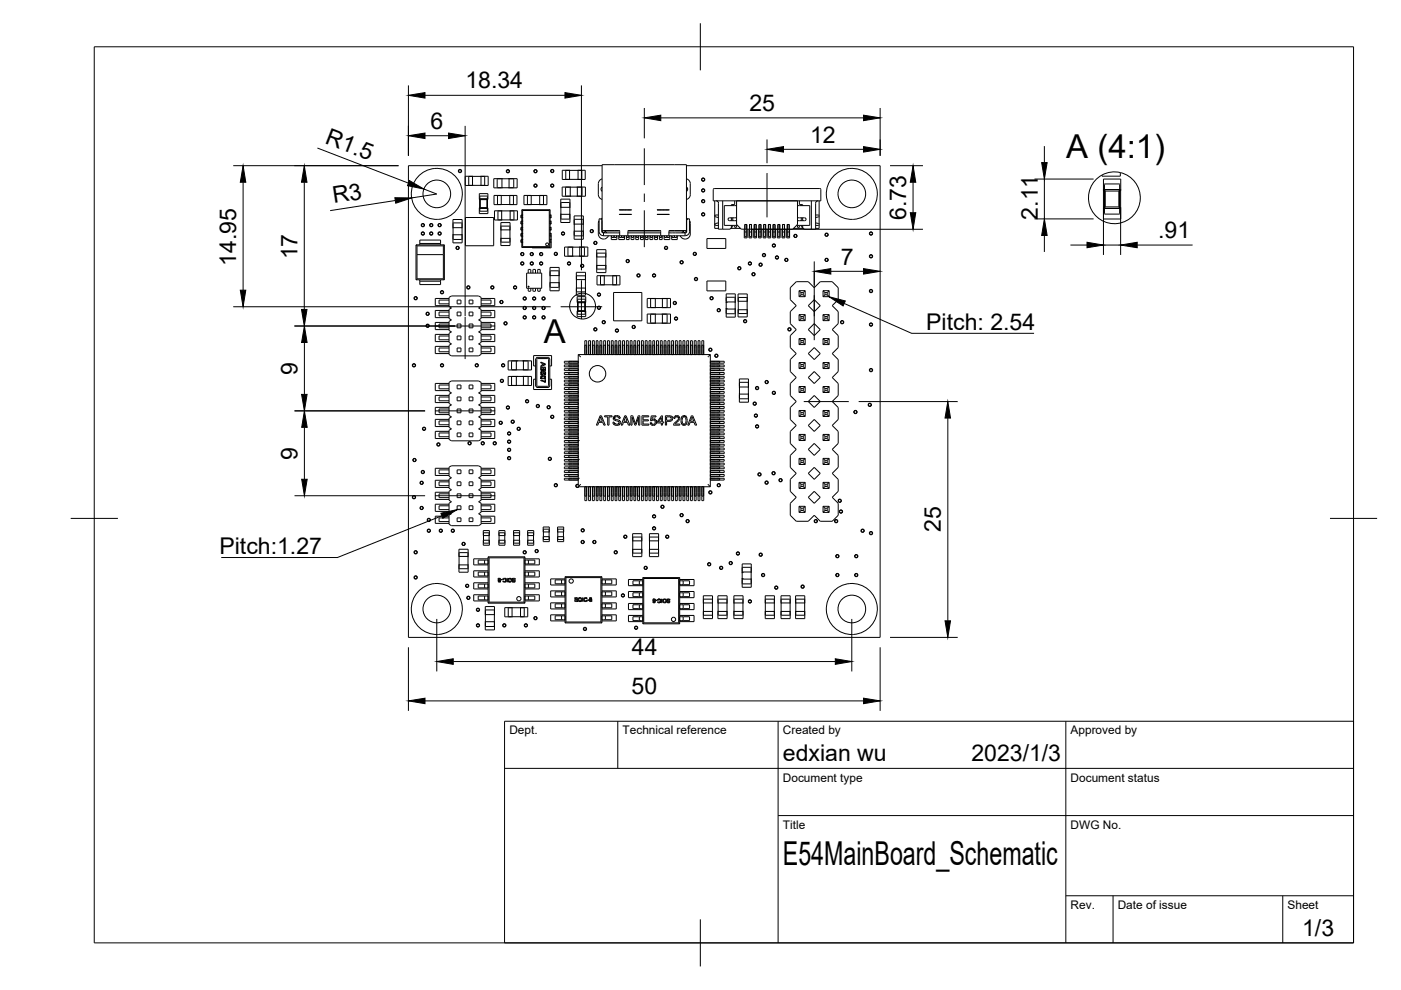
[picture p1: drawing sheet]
<svg xmlns="http://www.w3.org/2000/svg" width="297mm" height="210mm" viewBox="0 0 297 210" stroke-linecap="round" stroke-linejoin="round" font-family="sans-serif">
<defs><g id="words">
<g font-size="7">
<text x="226.1" y="33.5">A (4:1)</text>
<text x="115.3" y="72.8">A</text>
<text x="166" y="183.4">E54MainBoard_Schematic</text>
</g>
<g font-size="4.9">
<text x="98.7" y="18.7">18.34</text>
<text x="158.9" y="23.5">25</text>
<text x="91.3" y="27.3">6</text>
<text x="68.7" y="30.4" transform="rotate(21 68.7 30.4)">R1.5</text>
<text x="171.7" y="30.3">12</text>
<text x="70.8" y="43.1" transform="rotate(-9 70.8 43.1)">R3</text>
<text x="192.1" y="46.6" transform="rotate(-90 192.1 46.6)">6.73</text>
<text x="220" y="46.6" transform="rotate(-90 220 46.6)">2.11</text>
<text x="245.6" y="50.5">.91</text>
<text x="50.1" y="56.4" transform="rotate(-90 50.1 56.4)">14.95</text>
<text x="63.1" y="55" transform="rotate(-90 63.1 55)">17</text>
<text x="178.3" y="56.1">7</text>
<text x="196.4" y="70">Pitch: 2.54</text>
<text x="63.1" y="79.5" transform="rotate(-90 63.1 79.5)">9</text>
<text x="63.1" y="97.5" transform="rotate(-90 63.1 97.5)">9</text>
<text x="199.5" y="112.8" transform="rotate(-90 199.5 112.8)">25</text>
<text x="46.5" y="117.5">Pitch:1.27</text>
<text x="134" y="138.9">44</text>
<text x="133.9" y="147.1">50</text>
<text x="166" y="161.4">edxian wu</text>
<text x="206" y="161.4">2023/1/3</text>
<text x="276.1" y="198.6">1/3</text>
</g>
<g font-size="2.5">
<text x="108" y="155.7">Dept.</text>
<text x="132" y="155.7">Technical reference</text>
<text x="166" y="155.7">Created by</text>
<text x="227" y="155.7">Approved by</text>
<text x="166" y="165.7">Document type</text>
<text x="227" y="165.7">Document status</text>
<text x="166" y="175.7">Title</text>
<text x="227" y="175.7">DWG No.</text>
<text x="227" y="192.7">Rev.</text>
<text x="237" y="192.7">Date of issue</text>
<text x="273" y="192.7">Sheet</text>
</g>
</g></defs>
<!-- layer: Visible -->
<g fill="none" stroke="#000" stroke-width=".21">
<path d="M99.4 37.5v1.8l.8-.1M99.5 37.4h-.1M100.1 37.4h.1M100.2 37.4v1.9h1.8v-1.9M100.2 37.4h.1M100.2 39.3h-1.6v-1.9h4.9v1.9h-1.6M101.9 37.4h.1M102.1 37.4h-.1M102.7 37.4h.1M102.8 37.5v1.8l-.8-.1M104.7 37.9h4.9v1.9h-4.9zM105.4 38l.1 1.8"/>
<path d="M105.5 37.9l-.1 .1M106.4 37.9v.1M106.4 39.7v.1M106.4 37.9v1.9M106.5 37.9h.1M106.5 39.8h.1M107.8 37.9h.1M107.8 39.8h.1M107.9 39.7l.1 .1M107.9 37.9v1.9M108 37.9l-.1 .1M108.8 37.9l.1 .1"/>
<path d="M108.9 38l-.1 1.8M120 39.7h.8M120 39.7v1.9M120 36.1h.7M120 36.1v1.9h.8M120.7 36.1l.1 .1M120.8 36.1h1.8v1.9h-1.8zM120.8 36.1h-1.6v2l1.6-.1M120.8 39.7l.1 .1M121 39.7h-1.8v1.9h4.9v-1.9h-1.8M122.4 39.8l1-.1-.1 1.9M122.5 36.1h1.6v2l-1.6-.1"/>
<path d="M122.6 38h.1M122.6 36.1h.7M122.6 36.1v.1M123.3 36.1l.1 .1M123.4 36.2v1.8M123.4 38h-.8M126.9 38.9v2.4a1.11 1.11 0 0 0 .8 1M127.7 35.1h-41.1v100h100v-100h-41.1M127.7 39.7l-.3 .4 .3 .5M127.7 37.9a1.11 1.11 0 0 0-.8 1M145.6 37.9a1.11 1.11 0 0 1 .8 1M145.6 39.7l.2 .4-.2 .5"/>
<path d="M146.3 38.9l.1 2.4a1.11 1.11 0 0 1-.8 1M173.8 40h-22.4l-.2 .2v2.4h22.8v-2.4l-.2-.2M234.3 39h3M234.3 39l-.1 1.1M237.3 39l.1 1.1M237.5 36.6v.8h-3.9v-.3M88.2 59.3h6M88.2 51.9h6M88.2 51.9l.2 .2M88.2 51.9v7.4M88.4 52.1h5.6M88.4 52.1v7"/>
<path d="M88.4 54h5.6M88.4 59.1h5.6M88.4 59.1l-.2 .2M89 59.6h4.4M89 51.9v-1h4.4v1M89 59.3v1h4.4v-1M89 51.6h4.4M92.7 46.5h.3M93 46.5a5.4 5.4 0 0 0 4.1-8.4 5.4 5.4 0 0 0-9.3 .5 5.4 5.4 0 0 0 5 7.9M94 52.1v7M94 59.1l.2 .2M94.2 51.9l-.2 .2"/>
<path d="M94.2 51.9v7.4M96 48.4h.1M96 49.6h.1M96.1 48.3h1.9v1.5h-1.9M96.1 50.7v.1M96.1 48.2v.1M96.1 47.3h1.8v1M96.1 50.8h1.8M96.1 49.8h.1M97.9 49.8v1M98 48.4v-1.9h-2v5h2v-1.9M98.7 46.1h6v6h-6z"/>
<path d="M101.7 42.1l.1 .1M101.7 44.7l.1 .1M101.7 42.3l-.1-1.2h1.8l-.1 1.2M101.7 44.1l-.1 1.2h1.8l-.1-1.2M101.7 42.2v2M101.7 44.2h1.6M101.7 42.2h1.6M101.7 42.2l.1 .1M101.8 44.8h1.5M101.8 44.2l-.1 .5M101.8 44h1.5M101.8 42.3h1.5"/>
<path d="M101.8 42.3v1.7M101.8 44l-.1 .2M103.3 42.3v1.7M103.3 44v.2M103.3 41.6h-1.5l-.1 .5M103.3 41.6v.5M103.3 44.2v.5M103.3 42.1v.1M103.3 44.7v.1M103.3 42.2v2M103.3 42.2v.1M105.5 41.4v1.9h.8"/>
<path d="M105.6 44.7h.7M105.7 44.7v1.9M106.2 48h1.9M106.2 48l.1 .7M106.2 50.6l.1 .7M106.2 48.8v-1.6h1.9v4.9h-1.9v-1.6M106.2 41.4l.1 .1M106.3 51.3h1.8M106.3 41.5v1.9h1.8v-1.9M106.3 50.5l-.1 .1M106.3 44.7l.1 .1M106.3 43.4h-1.6v-2h4.9v2h-1.6"/>
<path d="M106.3 41.4v.1M106.4 46.6v-1.9h1.8v1.9M106.4 46.5l-.1 .1M106.4 44.7h-1.6v1.9h4.9v-1.9h-1.6M106.4 46.6h.1M108 41.4v.1M108.1 50.5v.1M108.1 46.6h.1M108.1 48.7h-1.9v1.8h1.9M108.1 48.8h.1M108.1 50.5h.1M108.1 48.7h.1"/>
<path d="M108.1 51.2v.1M108.2 41.4l-.1 .1M108.2 46.5v.1M108.2 44.7h.7M108.2 44.7v.1M108.8 41.4l.1 1.9h-.8M108.9 44.7v1.9M110.6 51.3h.1M110.6 50.8h.1M110.6 50.1h.1M110.6 49.5h.1M110.6 48.7h.1"/>
<path d="M110.6 48.2h.1M110.6 47.4h.1M110.6 46.9h.1M110.6 46.1h.1M110.6 45.6h.1M110.6 44.5h6M110.6 44.5v8M110.6 44.5l.2 .1M110.6 52.5h6M110.6 45.6h-.2v.6h.2M110.6 46.9h-.2v.6h.2M110.6 48.2h-.2v.6h.2"/>
<path d="M110.6 49.5h-.2v.6h.2M110.6 50.8h-.2v.6h.2M110.8 44.6v7.7M110.8 52.3l-.2 .2M110.8 44.6h5.7M110.8 52.3h5.7M111.7 57.9h3.2v3.2h-3.2zM111.9 41.4l-.1 1.9h.8M112 57.9v-.8l.5 .1v.7M112.6 41.4v.1M112.6 41.5v1.9h1.8v-1.9M112.7 43.4h-1.6v-2h4.9v2h-1.7"/>
<path d="M112.7 41.4v.1M113 57.2v.7M113 57.1h.5M113 57.1v.1M113.5 57.1v.8M113.5 57.1v.1M114 57.1v.8M114 57.1h.5v.8M114 57.1h.1M114.3 41.4v.1M114.4 43.3l.7 .1M114.5 41.4l-.1 .1"/>
<path d="M115.2 41.4v2M116.5 52.3l.1 .2M116.5 44.6v7.7M116.6 58.5h.1M116.6 59.8h.1M116.6 50.8h.1M116.6 51.3h.1M116.6 49.5h.1M116.6 50.1h.1M116.6 48.2h.1M116.6 48.7h.1M116.6 46.9h.1"/>
<path d="M116.6 47.4h.1M116.6 45.6h.1M116.6 46.1h.1M116.6 44.5v8M116.6 44.5l-.1 .1M116.6 45.6h.2v.6h-.2M116.6 46.9h.2v.6h-.2M116.6 48.2h.2v.6h-.2M116.6 49.5h.3v3h-4.1M116.6 58.4h1.9v1.5h-1.9M116.6 57.5l1.9-.1v1M116.6 58.3l.1 .1"/>
<path d="M116.7 59.9l-.1 .1M118.5 59.9v1M118.5 58.5l.1-1.8h-2v5h2l-.1-1.9M118.9 45.3h.1M118.9 44.1h.1M118.9 44h1.9v1.4h-1.9M118.9 43h1.9v.9M118.9 43.9h.1M119 45.4l-.1 .1M120.7 45.4l.1 1h-1.9M120.8 43.9h-.1M120.8 44.1v-1.9h-1.9v5h1.9v-1.9"/>
<path d="M120.9 41.5l-.1 .1M120.9 41.6v-1.9h1.5v1.9M121 41.6h.1M121.4 52.5l-1-.1 .1 1.9M121.4 54.2l-.1 .1M121.4 54.3v-1.9h1.5v1.9M121.5 52.4h-1.8v1.9h4.9v-1.9h-1.8M121.5 54.3h.1M121.7 45.8h2v4.9h-2zM121.7 47.6h.1M121.7 48.9h.1M121.8 49h1.9"/>
<path d="M121.8 47.5h1.9M121.8 47.4v.1M121.8 49.9l1.8 .1M121.8 49v.1M122.2 59.3v-1.6h1.9v4.9h-1.9v-1.6M122.3 41.6h.1M122.4 41.5l.1 .1M122.8 54.3h.1M122.9 52.5l1-.1-.1 1.9M122.9 54.2l.1 .1M123.6 46.5l-1.8 .1M123.6 46.5l.1 .1"/>
<path d="M123.6 49l.1 .1M123.7 47.4l-.1 .1M123.7 49.9l-.1 .1M123.7 47.6h.1M123.7 48.9h.1M124.1 59.3h.1M124.1 59.3h-1.9v1.8h1.9M124.1 58.5h-1.8v.8M124.1 59.2v.1M126.5 54.5h.1M126.5 56.2h.1M126.5 54.4l.1 .1"/>
<path d="M126.5 57l.1 .1M126.5 54.5h1.9v1.8h-1.9M126.6 53.7h1.8M126.6 53.7h-.1M126.6 56.3h-.1M126.9 47.3v2.3M126.9 49.6a1.11 1.11 0 0 0 1.1 1.1M127 46.8l-.1 .5M127.4 58.5l-.1 1.8h.8M127.6 49.1a.84 .84 0 0 0 1.1 .3h2.7M127.6 46.7l-.3-.3h-.3v2.7a.94 .94 0 0 0 1 .9M127.6 48.5h.1"/>
<path d="M127.6 47.3h.1M127.7 49.2v-14.3h17.8v14.3M127.7 49l.3 .3M127.7 48.9h3.6l.1 1.1M127.7 46.3l-.3 .1M128 50h5.1M128 49.3v.7M128 49.3h.2M128.1 58.5h.1M128.1 58.5v1.9h1.8v-1.9M128.2 58.5h.1M128.2 49v.3"/>
<path d="M128.2 49h3.2M128.2 48.9v.1M128.2 49.3v.1M128.2 49l.5 .4M128.4 53.7h.1M128.4 56.3h.1M128.4 54.5l.1-1.6h-2v4.9h2l-.1-1.6M128.4 53.7v.7M128.4 56.3v.7M128.5 54.4l-.1 .1M128.5 57l-1.9 .1M129 50l-.3 .4-.7 .3"/>
<path d="M129.6 50v.8h1.2v-.8M129.7 50v.3h1v-.3M129.9 58.5h.1M130 58.5h-.1M130.2 50v.3M130.7 58.5h.1M130.7 58.5v1.8M131.2 50v.8h1.2v-.8M131.3 44.5h2.6zM131.3 45.4l2.6 .1zM131.3 50v.3h1v-.3M131.8 50v.3"/>
<path d="M132.8 50v.8h.6v-.8M132.9 50v.3h.4v-.3M133.1 50v-.9l.2-.2h6.6l.2 .2v.9M133.1 50h.3M133.1 49.4h7M133.1 49h7M133.4 50h6.7M133.8 50v.8h.6v-.8M133.9 50v.3h.4v-.3M134.8 50v.8h.6v-.8M134.9 50v.3h.4v-.3M135.8 50v.8h.6v-.8"/>
<path d="M135.9 50v.3h.4v-.3M136.8 50v.8h.6v-.8M136.9 50v.3h.4v-.3M137.8 50v.8h.6v-.8M137.9 50v.3h.4v-.3M138.8 50v.8h.6v-.8M138.9 50v.3h.4v-.3M139.3 45.4l2.6 .1zM139.3 44.5h2.6zM139.8 50v.8h.6v-.8M139.9 50v.3h.4v-.3M140.1 50h5.1"/>
<path d="M140.8 50v.8h1.2v-.8M140.9 50v.3h1v-.3M141.4 50v.3M141.8 49.4h2.7a.88 .88 0 0 0 1.1-.3v-2.4l.3-.3h.3v2.7a.9 .9 0 0 1-1 .9M141.8 49h3.1M142.4 50v.8h1.2v-.8M142.5 50v.3h1v-.3M143 50v.3M144.2 50a1.11 1.11 0 0 0 1.1 .7M144.9 49v.3M144.9 49.3h.3M144.9 48.9v.1"/>
<path d="M144.9 49.3v.1M144.9 49l-.4 .4M145.2 49.3v.7M145.5 48.9h-3.5l-.2 .2v.9M145.5 49l-.3 .3M145.5 47.3h.1M145.6 46.3l.2 .1M145.6 48.5h-.1M145.6 48.9h.1M146.2 46.8l.2 .5M146.3 47.3v2.3M146.4 49.6a1.15 1.15 0 0 1-1.1 1.1"/>
<path d="M149.9 50.6h4v2.1h-4zM149.9 59.6h4v2.1h-4zM151.5 42.6v5.8h.8M151.7 46l.6 .1M151.7 47.4l-.1 .3 .7 .1M151.8 42.6l.5 .2v.3v5.5h2.5l.6-.6v-.2M152.3 45.6h-.7l.1 .4M152.3 47.3l-.6 .1M153.2 42.6v6M155.1 46.2v.6M155.1 47.8v.5M155.4 43.4v.2"/>
<path d="M155.4 46.2v.6M155.8 42.6v.8h-.7v.2M156.2 43.6h-2.6v4.2h2.6M156.2 46.2h-1.5l-.3 .3 .3 .3h1.5M156.2 47.6l1 1h10.9l1-1M156.2 42.6v5.6h-.4v-.4M157 48.4h-2.1M157.8 48.6v1.8h.6v-1.8M157.9 47.6h.4v2.6h-.4zM157.9 49.2h.4M158.8 48.6v1.8h.6v-1.8M158.9 47.6h.4v2.6h-.4z"/>
<path d="M158.9 49.2h.4M159.8 48.6v1.8h.6v-1.8M159.9 47.6h.4v2.6h-.4zM159.9 49.2h.4M160.8 48.6v1.8h.6v-1.8M160.9 47.6h.4v2.6h-.4zM160.9 49.2h.4M161.8 48.6v1.8h.6v-1.8M161.9 47.6h.4v2.6h-.4zM161.9 49.2h.4M162.8 48.6v1.8h.6v-1.8M162.9 47.6h.4v2.6h-.4z"/>
<path d="M162.9 49.2h.4M163.8 48.6v1.8h.6v-1.8M163.9 47.6h.4v2.6h-.4zM163.9 49.2h.4M164.8 48.6v1.8h.6v-1.8M164.9 47.6h.4v2.6h-.4zM164.9 49.2h.4M165.8 48.6v1.8h.6v-1.8M165.9 47.6h.4v2.6h-.4zM165.9 49.2h.4M166.8 48.6v1.8h.6v-1.8M166.9 47.6h.4v2.6h-.4z"/>
<path d="M166.9 49.2h.4M168.3 48.4h2M169.1 46.2h1.5l.3 .3-.3 .3h-1.5M169.1 43.6h2.6v4.2h-2.6M169.1 42.6v5.6h.4v-.4M169.5 42.6v.8h.7v.2M169.9 43.4v.2M169.9 46.2v.6M170.2 46.2v.6M170.2 47.8v.5M172 42.6v6M172.9 47.3l.6 .1 .2 .2-.2 .2h-.6"/>
<path d="M172.9 45.6h.6l.2 .2-.2 .2-.6 .1M173.4 42.6l-.4 .2-.1 .3v5.5h-2.4l-.6-.6v-.2M173.7 42.6v3.1M173.7 45.9v1.6M173.7 47.7v.7h-.8M181 46.5a5.4 5.4 0 0 0 4.1-8.4 5.4 5.4 0 0 0-9.3 .5 5.4 5.4 0 0 0 4.9 7.9h.3M234.2 44.3l.1 1.1h3l.1-1.1M234.2 44h-.2v2.4h3.6v-2.4h-.2M234.2 40.4h-.2v-2.4h3.6v2.4h-.2M234.2 40.2v4M234.2 44.2h3.2M234.2 40.2h3.2"/>
<path d="M234.2 40.2l.1 .3M234.2 40.1l.1 .1M234.3 44.2l-.1 .1M234.3 43.9h2.9M234.3 40.5h2.9M234.3 40.5v3.4M234.3 43.9l-.1 .3M237.2 40.5v3.4M237.2 43.9l.2 .3M237.3 44.2l.1 .1M237.4 40.1l-.1 .1M237.4 40.2v4"/>
<path d="M237.4 40.2l-.2 .3M95.2 63.3h-2.9v1.5h2.9M95.2 65.8h-2.9v1.5h2.9M95.2 68.4h-2.9v1.5h2.9M95.2 70.9h-2.9v1.5h2.9M95.2 73.4h-2.9v1.6h2.9M95.2 73.8h-2.1v.8h2.1M95.2 63l.5-.2h5.8l.5 .2v2l-.5 .3 .5 .3v1.9l-.5 .3 .5 .3v2l-.5 .3 .5 .3v1.9l-.5 .3 .5 .3v2l-.5 .3h-5.8l-.5-.3v-2l.5-.3-.5-.3v-1.9l.5-.3-.5-.3v-2l.5-.3-.5-.3v-1.9l.5-.3-.5-.3zM95.2 63.6h-2.1v.8h2.1M95.2 66.2h-2.1v.8h2.1M95.2 68.7h-2.1v.8h2.1M95.2 71.2h-2.1v.8h2.1"/>
<path d="M96.9 73.8h.8v.8h-.8zM96.9 63.6h.8v.8h-.8zM96.9 66.2h.8v.8h-.8zM96.9 68.7h.8v.8h-.8zM96.9 71.2h.8v.8h-.8zM99.5 73.8h.8v.8h-.8zM99.5 63.6h.8v.8h-.8zM99.5 66.2h.8v.8h-.8zM99.5 68.7h.8v.8h-.8zM99.5 71.2h.8v.8h-.8zM102 63.3h2.9v1.5h-2.9M102 65.8h2.9v1.5h-2.9"/>
<path d="M102 68.4h2.9v1.5h-2.9M102 70.9h2.9v1.5h-2.9M102 73.4h2.9v1.6h-2.9M102 73.8h2.1v.8h-2.1M102 63.6h2.1v.8h-2.1M102 66.2h2.1v.8h-2.1M102 68.7h2.1v.8h-2.1M102 71.2h2.1v.8h-2.1M107.7 79.8h5v1.9h-5zM108.5 76.6v1.7M108.5 79.9v1.7M108.5 78.3h1"/>
<path d="M108.6 76.5l-.1 .1M108.6 79.8l-.1 .1M109.4 76.5l.1 .1M109.4 79.8l.1 .1M109.5 76.5v1.9h1.5v-1.9M109.5 79.8v1.9M109.6 76.5h.1M109.6 79.8h.1M109.6 78.4h-1.9v-1.9h5v1.9h-1.9M110.8 76.5h.1M110.8 79.8h.1M111 79.8v1.9"/>
<path d="M111.1 76.5l-.1 .1M111.1 79.8l-.1 .1M111.9 76.5v1.9l-.9-.1M111.9 79.8v1.9M111.9 60.8l.2-.1v.2zM112 61.1l.1 .7 .4-.1v-.6M113 61.1l.1 .7 .4-.1v-.6M113.5 61.7h.1M113.6 76.1v5.8M113.6 77.6h-.5v-2.2h3.8v2.2h-.3M114 61.1v.7l.5-.1v-.6M114.6 77.8h1.1l-.1 .6-.8 .2z"/>
<path d="M114.6 76.8l1.1 .4v.1l-1.1 .4v-.1l.4-.1v-.5l-.4-.1zM114.7 79.8l.8-.1 .2 .4-.3 .2h-.6l-.2-.2zM114.7 78.8l.3-.1-.3 .4 .3 .3 .2-.6h.3l.1 .5-.2 .2 .1-.5-.1-.1-.3 .6h-.4zM114.8 78h.3v.4h-.3zM114.8 79.9l.5-.1 .2 .2-.6 .2zM115.1 77.1l.4 .2-.4 .1zM115.2 78h.3v.4h-.2zM116.3 76.2v5.6M116.3 76.2l-.1-.2h-2.2l-.2 .2 .1 5.7h2.3l.1-.2M116.4 75.8h-2.6l-.2 .2M116.4 75.8l.2 .2v5.9M116.6 60.8l.1 .1"/>
<path d="M116.7 60.9h1.7M120.6 76.6v.4h2M120.6 78.2v.4h2M120.6 77.4v.4M121.3 76.6h.2M121.3 77.4h.2M121.3 77.8h.2M121.3 78.2h.2M122.2 61.1l.1 .8 1.8-.1M122.3 61.1h-.1M122.4 76.6h.1M122.4 77.4h.1"/>
<path d="M122.4 77.8h.1M122.4 78.2h.1M122.5 64h.1M122.5 66.1v.5M122.5 64.1l-.1-1.2h1.8l-.1 1.2M122.5 63.5v2.5M122.5 65.9l-.1 1.2h1.8l-.1-1.2M122.5 66h1.6M122.5 63.4h1.5M122.5 63.4v.1M122.5 66v.1M122.6 65.9h1.4"/>
<path d="M122.6 64.2l-.1-.2h1.6l-.1 .2M122.6 64.2h1.4M122.6 64.2v1.7M122.6 65.9l-.1 .1M122.6 75.2l.5 .5M122.6 79h-2v.4h2M122.6 79.8h-2v.4M122.6 75.2v28M122.6 75.2h28M122.6 76.6h-2.9v.4h2.9M122.6 77.4h-2.9v.4h2.9M122.6 78.2h-2.9v.4h2.9"/>
<path d="M122.6 79.8h-2.9v.4h2.9M122.6 79h-2.9v.4h2.9M124 75.2v-3h.4v3M124 64.2v1.7M124 65.9l.1 .1M124 75.1v-1.9h.4v1.9M124 75.1v.1M124 63.4l.1 2.6M124 66l.1 .1M124.1 61.1h.1M124.1 64h-.1M124.1 66.1l-.1 .5h-1.5"/>
<path d="M124.1 61h.1M124.4 75.1v.1M124.8 75.1v.1M125.2 73.2h-.4v1.9M125.2 73.9v.2M125.2 75v.1v-2.9h-.4v3M125.6 75v.1v-2.9h.4v3v-.2M125.6 73.9v.2M125.6 73.2h.4M126 73.9v.2M126.4 75v.1v-2.9h.4v3M126.4 73.9v.2"/>
<path d="M126.4 73.2h.4M126.8 73.9v.2M126.8 75v.1M126.8 75.2h.1M127.2 75v.1v-2.9h.4v3v-.2M127.2 73.9v.2M127.2 73.2h.4M127.6 73.9v.2M128 75v.1v-2.9h.4v3v-.2M128 73.9v.2M128 73.2h.4M128.2 60.4h-1.6v-1.9h4.8v1.9h-1.5"/>
<path d="M128.4 73.9v.2M128.8 75v.1v-2.9h.4v3M128.8 73.9v.2M128.8 73.2h.4v1.9M129.2 75.1v.1M129.6 75.2v-3h.4v3M129.6 75.1v-1.9h.4v1.9M129.6 75.1v.1M129.9 60.3l.1 .1M130 75.1v.1M130.1 62h6v6h-6zM130.4 75.2v-3h.4v3"/>
<path d="M130.4 75.1v.1M130.7 60.3l-.7 .1M130.8 73.2h-.4v1.9M130.8 73.9v.2M130.8 75v.1M130.8 75.2h.1M131.2 75v.1v-2.9h.4v3M131.2 73.9v.2M131.2 73.2h.4v1.9M131.6 75.1v.1M132 75.2v-3h.4v3M132 75.1v-1.9h.4v1.9"/>
<path d="M132 75.1v.1M132.4 75.1v.1M132.8 75.1v.1M133.2 73.2h-.4v1.9M133.2 73.9v.2M133.2 75v.1v-2.9h-.4v3M133.6 75v.1v-2.9h.4v3v-.2M133.6 73.9v.2M133.6 73.2h.4M134 73.9v.2M134.4 75v.1M134.4 73.9v.2"/>
<path d="M134.4 75.2h.1M134.4 73.2h.4M134.4 75.2v-3h.4v3M134.8 73.9v.2M134.8 75v.1M134.8 75.2h.1M135.2 75v.1v-2.9h.4v3v-.2M135.2 73.9v.2M135.2 73.2h.4M135.6 73.9v.2M136 75v.1v-2.9h.4v3v-.2M136 73.9v.2"/>
<path d="M136 73.2h.4M136.4 73.9v.2M136.8 75v.1v-2.9h.4v3v-.2M136.8 73.9v.2M136.8 73.2h.4M137.2 73.9v.2M137.6 75v.1v-2.9h.4v3M137.6 73.9v.2M137.6 73.2h.4v1.9M137.9 65.1h1M138 75.1v.1M138 63.3l-.1 1.8"/>
<path d="M138.4 75v.1M138.4 73.9v.2M138.4 75.2h.1M138.4 73.2h.4M138.4 75.2v-3h.4v3M138.8 73.9v.2M138.8 75v.1M138.8 75.2h.1M138.9 63.3v.1M138.9 68.4v.1M138.9 66.7l-.9-.1v1.9M138.9 63.3v1.9h1.5v-1.9"/>
<path d="M138.9 68.5v-1.9h1.5v1.9M139.1 63.3h.1M139.1 65.2h-1.9v-1.9h5v1.9h-1.9M139.1 66.6h-1.9v1.9h5v-1.9h-1.9M139.1 68.5h.1M139.2 75v.1v-2.9h.4v3M139.2 73.9v.2M139.2 73.2h.4v1.9M139.6 75.1v.1M140 75.2v-3h.4v3M140 75.1v-1.9h.4v1.9M140 75.1v.1"/>
<path d="M140.3 63.3h.1M140.3 68.5h.1M140.4 75.1v.1M140.5 65.1h.9M140.5 66.7l.9-.1v1.9M140.5 68.4v.1M140.5 63.3v.1M140.8 75.1v.1M141.2 73.2h-.4v1.9M141.2 73.9v.2M141.2 75v.1v-2.9h-.4v3M141.4 63.3v1.8"/>
<path d="M141.6 75v.1v-2.9h.4v3v-.2M141.6 73.9v.2M141.6 73.2h.4M142 73.9v.2M142.4 75v.1M142.4 73.9v.2M142.4 75.2h.1M142.4 73.2h.4M142.8 73.9v.2M142.8 75v.1v-2.9h-.4v3M143.2 75v.1v-2.9h.4v3v-.2M143.2 73.9v.2"/>
<path d="M143.2 73.2h.4M143.6 73.9v.2M144 75v.1v-2.9h.4v3v-.2M144 73.9v.2M144 73.2h.4M144.4 73.9v.2M144.8 75v.1v-2.9h.4v3v-.2M144.8 73.9v.2M144.8 73.2h.4M145.2 73.9v.2M145.6 75v.1v-2.9h.4v3M145.6 73.9v.2"/>
<path d="M145.6 73.2h.4v1.9M146 75.1v.1M146.4 75v.1M146.4 73.9v.2M146.4 75.2h.1M146.4 73.2h.4M146.8 73.9v.2M146.8 75v.1v-2.9h-.4v3M147.2 75v.1v-2.9h.4v3M147.2 73.9v.2M147.2 73.2h.4v1.9M147.6 75.1v.1"/>
<path d="M148 75.2v-3h.4v3M148 75.1v-1.9h.4v1.9M148 75.1v.1M148.4 75.1v.1M148.8 75.1v.1M149.2 73.2h-.4v1.9M149.2 73.9v.2M149.2 75v.1v-2.9h-.4v3M150.6 75.2l-.5 .5M150.6 79h2v.4h-2M150.6 79.8h2v.4M150.6 75.2v28"/>
<path d="M150.6 76.6h2.9v.4h-2.9M150.6 77.4h2.9v.4h-2.9M150.6 78.2h2.9v.4h-2.9M150.6 79.8h2.9v.4h-2.9M150.6 79h2.9v.4h-2.9M150.7 76.6h.1M150.7 77.4h.1M150.7 77.8h.1M150.7 78.2h.1M151.7 76.6h.1M151.7 77.4h.1M151.7 77.8h.1"/>
<path d="M151.7 78.2h.1M152.6 76.6v.4h-2M152.6 78.2v.4h-2M152.6 77.4v.4M154 64.1h.1M154 65.4h.1M154 62.3h1.9v4.9h-1.9zM154 64h1.9M154 65.5h1.9M154 66.4l.1 .1M154 63.9l.1 .1M154.1 63l1.8 .1"/>
<path d="M154.1 65.5l-.1 .1M154.1 63l-.1 .1M155.8 65.5l.1 .1M155.9 66.4l-1.8 .1M155.9 63.9l-.1 .1M155.9 64.1h.1M155.9 65.4h.1M156.5 63.9v-1.6h1.9v4.9h-1.9v-1.6M156.6 63.1h1.7M156.6 65.7l-.1 .8h1.8M156.6 63v.9M158.4 65.7h.1"/>
<path d="M158.4 63v.1M158.4 63.9h.1M158.4 65.6h.1M158.4 63.9h-1.9v1.8h1.9M158.4 66.4v.1M158.4 63.8v.1M167.6 61l1.2-1.3h2.6l1.2 1.3 1.3-1.3h2.5l1.3 1.3v2.5l-1.3 1.3 1.3 1.3v2.5l-1.3 1.3 1.3 1.3v2.5l-1.3 1.3 1.3 1.2v2.6l-1.3 1.2 1.3 1.3v2.6l-1.3 1.2 1.3 1.3v2.5l-1.3 1.3 1.3 1.3v2.5l-1.3 1.3 1.3 1.3v2.5l-1.3 1.3 1.3 1.2v2.6l-1.3 1.2 1.3 1.3v2.6l-1.3 1.2h-2.5l-1.3-1.2-1.2 1.2h-2.6l-1.2-1.2v-2.6l1.2-1.3-1.2-1.2v-2.6l1.2-1.2-1.2-1.3v-2.5l1.2-1.3-1.2-1.3v-2.5l1.2-1.3-1.2-1.3v-2.5l1.2-1.3-1.2-1.2v-2.6l1.2-1.3-1.2-1.2v-2.6l1.2-1.2-1.2-1.3v-2.5l1.2-1.3-1.2-1.3v-2.5l1.2-1.3-1.2-1.3zM169.4 68h1.3M169.4 62.9h1.3M169.4 61.6h1.3M169.4 61.6l.4 .4M169.4 66.7h1.3"/>
<path d="M169.4 73.1h1.3M169.4 66.7l.4 .4M169.4 71.8h1.3M169.4 78.1h1.3M169.4 71.8l.4 .4M169.4 76.9h1.3M169.4 76.9l.4 .4M169.4 61.6v1.3M169.4 66.7v1.3M169.4 71.8v1.3M169.4 76.9v1.2M169.8 77.7h.5"/>
<path d="M169.8 62h.5M169.8 62.5h.5M169.8 67.6l-.4 .4M169.8 67.6h.5M169.8 72.7l-.4 .4M169.8 67.1h.5M169.8 72.7h.5M169.8 77.7l-.4 .4M169.8 72.2h.5M169.8 77.3h.5M169.8 62.5l-.4 .4M169.8 62v.5"/>
<path d="M169.8 67.1v.5M169.8 72.2v.5M169.8 77.3v.4M170.3 62.5l.4 .4M170.3 67.6l.4 .4M170.3 72.7l.4 .4M170.3 77.7l.4 .4M170.3 62v.5M170.3 67.1v.5M170.3 72.2v.5M170.3 77.3v.4M170.7 66.7l-.4 .4"/>
<path d="M170.7 71.8l-.4 .4M170.7 76.9l-.4 .4M170.7 61.6l-.4 .4M170.7 61.6v1.3M170.7 66.7v1.3M170.7 71.8v1.3M170.7 76.9v1.2M171.4 69.9l1.2-1.3 1.3 1.3-1.3 1.3zM171.4 75l1.2-1.3 1.3 1.3-1.3 1.2zM172.6 63.5l1.3 1.3-1.3 1.3-1.2-1.3zM174.5 68h1.3M174.5 62.9h1.3"/>
<path d="M174.5 61.6l.4 .4M174.5 61.6v1.3M174.5 66.7v1.3M174.5 71.8v1.3M174.5 76.9v1.2M174.5 61.6h1.3M174.5 66.7l.4 .4M174.5 66.7h1.3M174.5 73.1h1.3M174.5 71.8l.4 .4M174.5 71.8h1.3M174.5 78.1h1.3"/>
<path d="M174.5 76.9l.4 .4M174.5 76.9h1.3M174.9 77.7h.5M174.9 62h.5M174.9 62.5h.5M174.9 62.5l-.4 .4M174.9 62v.5M174.9 67.1v.5M174.9 72.2v.5M174.9 77.3v.4M174.9 67.6h.5M174.9 67.6l-.4 .4"/>
<path d="M174.9 67.1h.5M174.9 72.7h.5M174.9 72.7l-.4 .4M174.9 72.2h.5M174.9 77.7l-.4 .4M174.9 77.3h.5M175.4 62.5l.4 .4M175.4 62v.5M175.4 67.1v.5M175.4 72.2v.5M175.4 77.3v.4M175.4 67.6l.4 .4"/>
<path d="M175.4 72.7l.4 .4M175.4 77.7l.4 .4M175.8 61.6l-.4 .4M175.8 61.6v1.3M175.8 66.7v1.3M175.8 71.8v1.3M175.8 76.9v1.2M175.8 66.7l-.4 .4M175.8 71.8l-.4 .4M175.8 76.9l-.4 .4M95.2 84.2h-2.1v.8h2.1M95.2 91.8h-2.1v.8h2.1"/>
<path d="M95.2 91.5h-2.9v1.5h2.9M95.2 81.3h-2.9v1.5h2.9M95.2 83.8h-2.9v1.6h2.9M95.2 86.4h-2.9v1.5h2.9M95.2 88.9h-2.9v1.5h2.9M95.2 99.3h-2.9v1.5h2.9M95.2 81.1l.5-.3h5.8l.5 .3v1.9l-.5 .3 .5 .3v1.9l-.5 .3 .5 .3v2l-.5 .3 .5 .3v1.9l-.5 .3 .5 .3v2l-.5 .3h-5.8l-.5-.3v-2l.5-.3-.5-.3v-1.9l.5-.3-.5-.3v-2l.5-.3-.5-.3v-1.9l.5-.3-.5-.3zM95.2 99.1l.5-.3h5.8l.5 .3v1.9l-.5 .3 .5 .3v1.9l-.5 .3 .5 .4v1.9l-.5 .3 .5 .3v1.9l-.5 .3 .5 .3v2l-.5 .3h-5.8l-.5-.3v-2l.5-.3-.5-.3v-1.9l.5-.3-.5-.3v-1.9l.5-.4-.5-.3v-1.9l.5-.3-.5-.3zM95.2 81.6h-2.1v.8h2.1M95.2 86.7h-2.1v.8h2.1M95.2 89.3h-2.1v.8h2.1M95.2 99.6h-2.1v.8h2.1"/>
<path d="M96.9 84.2h.8v.8h-.8zM96.9 91.8h.8v.8h-.8zM96.9 81.6h.8v.8h-.8zM96.9 86.7h.8v.8h-.8zM96.9 89.3h.8v.8h-.8zM96.9 99.6h.8v.8h-.8zM99.5 84.2h.8v.8h-.8zM99.5 91.8h.8v.8h-.8zM99.5 81.6h.8v.8h-.8zM99.5 86.7h.8v.8h-.8zM99.5 89.3h.8v.8h-.8zM99.5 99.6h.8v.8h-.8z"/>
<path d="M102 84.2h2.1v.8h-2.1M102 91.8h2.1v.8h-2.1M102 91.5h2.9v1.5h-2.9M102 81.3h2.9v1.5h-2.9M102 83.8h2.9v1.6h-2.9M102 86.4h2.9v1.5h-2.9M102 88.9h2.9v1.5h-2.9M102 99.3h2.9v1.5h-2.9M102 81.6h2.1v.8h-2.1M102 86.7h2.1v.8h-2.1M102 89.3h2.1v.8h-2.1M102 99.6h2.1v.8h-2.1"/>
<path d="M108.5 81.6l.1 .1M109.5 81.6l-.1 .1M109.6 81.7h.1M110.8 81.7h.1M111 81.6l.1 .1M113.6 80.4h-.5v2.2h3.8v-2.2h-.3M113.6 81.9l.2 .3h2.6M114.6 80.6l.9 .4v-.6h.2v.7l-1.1-.4zM116.6 81.9l-.2 .3M120.6 84.6v.4h2M120.6 86.2v.4h2M120.6 92.6v.4h2"/>
<path d="M120.6 95v.4h2M120.6 97.4v.4h2M120.6 80.6v.4M120.6 83v.4M120.6 83.8v.4M120.6 85.4v.4M120.6 91v.4M120.6 91.8v.4M120.6 93.4v.4M120.6 94.2v.4M120.6 99v.4M120.6 99.8v.4"/>
<path d="M121.3 80.2h.2M121.3 80.6h.2M121.3 81h.2M121.3 82.6h.2M121.3 83h.2M121.3 83.4h.2M121.3 83.8h.2M121.3 84.2h.2M121.3 84.6h.2M121.3 85.4h.2M121.3 85.8h.2M121.3 86.2h.2"/>
<path d="M121.3 89h.2M121.3 90.6h.2M121.3 91h.2M121.3 91.4h.2M121.3 91.8h.2M121.3 92.2h.2M121.3 92.6h.2M121.3 93.4h.2M121.3 93.8h.2M121.3 94.2h.2M121.3 94.6h.2M121.3 95h.2"/>
<path d="M121.3 97h.2M121.3 97.4h.2M121.3 98.6h.2M121.3 99h.2M121.3 99.4h.2M121.3 99.8h.2M122.4 80.2h.1M122.4 80.6h.1M122.4 81h.1M122.4 82.6h.1M122.4 83h.1M122.4 83.4h.1"/>
<path d="M122.4 83.8h.1M122.4 84.2h.1M122.4 84.6h.1M122.4 85.4h.1M122.4 85.8h.1M122.4 86.2h.1M122.4 89h.1M122.4 90.6h.1M122.4 91h.1M122.4 91.4h.1M122.4 91.8h.1M122.4 92.2h.1"/>
<path d="M122.4 92.6h.1M122.4 93.4h.1M122.4 93.8h.1M122.4 94.2h.1M122.4 94.6h.1M122.4 95h.1M122.4 97h.1M122.4 97.4h.1M122.4 98.6h.1M122.4 99h.1M122.4 99.4h.1M122.4 99.8h.1"/>
<path d="M122.6 81.4h-2v.4h2M122.6 82.2h-2v.4M122.6 87h-2v.4h2M122.6 87.8h-2v.4h2M122.6 88.6h-2v.4M122.6 89.4h-2v.4h2M122.6 90.2h-2v.4M122.6 95.8h-2v.4h2M122.6 96.6h-2v.4M122.6 98.2h-2v.4M122.6 97.4h.1M122.6 93.4h.1"/>
<path d="M122.6 90.2h-2.9v.4h2.9M122.6 88.6h-2.9v.4h2.9M122.6 80.6h-2.9v.4h2.9M122.6 82.2h-2.9v.4h2.9M122.6 83h-2.9v.4h2.9M122.6 83.8h-2.9v.4h2.9M122.6 84.6h-2.9v.4h2.9M122.6 85.4h-2.9v.4h2.9M122.6 86.2h-2.9v.4h2.9M122.6 91h-2.9v.4h2.9M122.6 91.8h-2.9v.4h2.9M122.6 92.6h-2.9v.4h2.9"/>
<path d="M122.6 93.4h-2.9v.4h2.9M122.6 94.2h-2.9v.4h2.9M122.6 95h-2.9v.4h2.9M122.6 96.6h-2.9v.4h2.9M122.6 97.4h-2.9v.4h2.9M122.6 98.2h-2.9v.4h2.9M122.6 99h-2.9v.4h2.9M122.6 99.8h-2.9v.4h2.9M122.6 87h-2.9v.4h2.9M122.6 87.8h-2.9v.4h2.9M122.6 81.4h-2.9v.4h2.9M122.6 89.4h-2.9v.4h2.9"/>
<path d="M122.6 95.8h-2.9v.4h2.9M127.2 88.2h.3l.8 1.9h-.3l-.2-.6h-.8l-.3 .6h-.3zM127.4 88.4l.3 .9h-.7zM128.2 88.2h1.6v.2h-.7v1.7h-.3v-1.7h-.6zM130.1 88.3l.8-.2 .5 .3 .1 .3h-.3l-.3-.4-.4 .1-.2 .2 .1 .2 1.1 .5v.4l-.2 .4-.8 .1-.5-.4-.1-.3h.3l.2 .3 .3 .2 .5-.2 .1-.2-.2-.2-1-.4zM132.5 88.2h.2l.9 1.9h-.4l-.2-.6h-.8l-.2 .6h-.3zM132.6 88.4l.3 .9h-.6zM133.8 88.2h.4l.5 1.7 .6-1.7h.4v1.9h-.3v-1.6l-.6 1.6h-.2l-.6-1.7v1.7h-.2zM136.1 88.2h1.4v.2h-1.1v.6h1.1v.2h-1.1v.7h1.2v.2h-1.5zM138.1 88.2h1v.2h-.8l-.1 .5 .5-.1 .4 .4v.5l-.3 .4-.5 .1-.4-.4v-.2h.2l.1 .3 .4 .1 .3-.4v-.3l-.2-.2-.8 .1zM140.2 88.5v.9h-.6zM140.3 88.2h.1v1.2h.3v.3h-.3v.4h-.2v-.4h-.9v-.3z"/>
<path d="M141.1 88.2h1.2l.3 .5-.3 .6h-1v.8h-.2zM141.3 88.4h.9l.1 .5-.2 .2h-.8zM143 88.3l.7-.1 .4 .2-.1 .6-.8 .9h.9v.2h-1.3l.1-.3 1-1.1-.3-.4-.4 .2-.1 .2h-.2zM144.6 88.3l.6-.1 .4 .5v1l-.4 .5-.5-.1-.3-.5v-.8zM144.9 88.4h.4l.1 .5v.7l-.3 .4-.3-.1-.2-.5 .1-.6zM146.6 88.2h.3l.8 1.9h-.3l-.2-.6h-.9l-.2 .6h-.3zM146.7 88.4l.4 .9h-.7zM150.6 81.4h2v.4h-2M150.6 82.2h2v.4M150.6 87h2v.4h-2M150.6 87.8h2v.4h-2M150.6 88.6h2v.4"/>
<path d="M150.6 89.4h2v.4h-2M150.6 90.2h2v.4M150.6 95.8h2v.4h-2M150.6 96.6h2v.4M150.6 98.2h2v.4M150.6 93.4h.1M150.6 97.4h.1M150.6 90.2h2.9v.4h-2.9M150.6 88.6h2.9v.4h-2.9M150.6 80.6h2.9v.4h-2.9M150.6 82.2h2.9v.4h-2.9M150.6 83h2.9v.4h-2.9"/>
<path d="M150.6 83.8h2.9v.4h-2.9M150.6 84.6h2.9v.4h-2.9M150.6 85.4h2.9v.4h-2.9M150.6 86.2h2.9v.4h-2.9M150.6 91h2.9v.4h-2.9M150.6 91.8h2.9v.4h-2.9M150.6 92.6h2.9v.4h-2.9M150.6 93.4h2.9v.4h-2.9M150.6 94.2h2.9v.4h-2.9M150.6 95h2.9v.4h-2.9M150.6 96.6h2.9v.4h-2.9M150.6 97.4h2.9v.4h-2.9"/>
<path d="M150.6 98.2h2.9v.4h-2.9M150.6 99h2.9v.4h-2.9M150.6 99.8h2.9v.4h-2.9M150.6 81.4h2.9v.4h-2.9M150.6 87h2.9v.4h-2.9M150.6 87.8h2.9v.4h-2.9M150.6 89.4h2.9v.4h-2.9M150.6 95.8h2.9v.4h-2.9M150.7 80.2h.1M150.7 80.6h.1M150.7 81h.1M150.7 82.6h.1"/>
<path d="M150.7 83h.1M150.7 83.4h.1M150.7 83.8h.1M150.7 84.2h.1M150.7 84.6h.1M150.7 85.4h.1M150.7 85.8h.1M150.7 86.2h.1M150.7 89h.1M150.7 90.6h.1M150.7 91h.1M150.7 91.4h.1"/>
<path d="M150.7 91.8h.1M150.7 92.2h.1M150.7 92.6h.1M150.7 93.4h.1M150.7 93.8h.1M150.7 94.2h.1M150.7 94.6h.1M150.7 95h.1M150.7 97h.1M150.7 97.4h.1M150.7 98.6h.1M150.7 99h.1"/>
<path d="M150.7 99.4h.1M150.7 99.8h.1M151.7 80.2h.1M151.7 80.6h.1M151.7 81h.1M151.7 82.6h.1M151.7 83h.1M151.7 83.4h.1M151.7 83.8h.1M151.7 84.2h.1M151.7 84.6h.1M151.7 85.4h.1"/>
<path d="M151.7 85.8h.1M151.7 86.2h.1M151.7 89h.1M151.7 90.6h.1M151.7 91h.1M151.7 91.4h.1M151.7 91.8h.1M151.7 92.2h.1M151.7 92.6h.1M151.7 93.4h.1M151.7 93.8h.1M151.7 94.2h.1"/>
<path d="M151.7 94.6h.1M151.7 95h.1M151.7 97h.1M151.7 97.4h.1M151.7 98.6h.1M151.7 99h.1M151.7 99.4h.1M151.7 99.8h.1M152.6 84.6v.4h-2M152.6 86.2v.4h-2M152.6 92.6v.4h-2M152.6 95v.4h-2"/>
<path d="M152.6 97.4v.4h-2M152.6 80.6v.4M152.6 83v.4M152.6 83.8v.4M152.6 85.4v.4M152.6 91v.4M152.6 91.8v.4M152.6 93.4v.4M152.6 94.2v.4M152.6 99v.4M152.6 99.8v.4M156.8 84.5h1.9"/>
<path d="M156.8 81.1l.1 .9M156.8 81.1h1.9M156.8 82.2v-1.9h1.9v1.9M156.8 83.4v1.9h1.9v-1.9M156.8 82.1h1.9v1.5h-1.9zM156.9 83.6l-.1 .9M158.6 83.6h.1M158.7 81.1v.9M158.7 83.6v.9M158.7 82h-.1M169.4 87h1.3M169.4 93.4h1.3"/>
<path d="M169.4 83.2h1.3M169.4 82h1.3M169.4 88.3h1.3M169.4 82l.4 .4M169.4 87l.4 .4M169.4 92.1h1.3M169.4 98.5h1.3M169.4 92.1l.4 .4M169.4 97.2h1.3M169.4 82v1.2M169.4 87v1.3M169.4 92.1v1.3"/>
<path d="M169.4 97.2v1.3M169.4 97.2l.4 .4M169.8 82.8h.5M169.8 82.4h.5M169.8 87.9h.5M169.8 87.4h.5M169.8 93l-.4 .4M169.8 93h.5M169.8 98.1l-.4 .4M169.8 92.5h.5M169.8 98.1h.5M169.8 97.6h.5"/>
<path d="M169.8 82.4v.4M169.8 87.4v.5M169.8 92.5v.5M169.8 97.6v.5M169.8 82.8l-.4 .4M169.8 87.9l-.4 .4M170.3 93l.4 .4M170.3 82.4v.4M170.3 87.4v.5M170.3 92.5v.5M170.3 97.6v.5M170.3 82.8l.4 .4"/>
<path d="M170.3 87.9l.4 .4M170.3 98.1l.4 .4M170.7 82l-.4 .4M170.7 87l-.4 .4M170.7 92.1l-.4 .4M170.7 97.2l-.4 .4M170.7 82v1.2M170.7 87v1.3M170.7 92.1v1.3M170.7 97.2v1.3M171.4 80l1.2-1.2 1.3 1.2-1.3 1.3zM171.4 85.1l1.2-1.2 1.3 1.2-1.3 1.3z"/>
<path d="M171.4 90.2l1.2-1.3 1.3 1.3-1.3 1.3zM171.4 95.3l1.2-1.3 1.3 1.3-1.3 1.3zM174.5 87h1.3M174.5 93.4h1.3M174.5 82v1.2M174.5 87v1.3M174.5 92.1v1.3M174.5 97.2v1.3M174.5 83.2h1.3M174.5 82l.4 .4M174.5 82h1.3M174.5 88.3h1.3"/>
<path d="M174.5 87l.4 .4M174.5 92.1l.4 .4M174.5 92.1h1.3M174.5 98.5h1.3M174.5 97.2l.4 .4M174.5 97.2h1.3M174.9 82.4v.4M174.9 87.4v.5M174.9 92.5v.5M174.9 97.6v.5M174.9 82.8h.5M174.9 82.8l-.4 .4"/>
<path d="M174.9 82.4h.5M174.9 87.9h.5M174.9 87.9l-.4 .4M174.9 87.4h.5M174.9 93h.5M174.9 93l-.4 .4M174.9 92.5h.5M174.9 98.1h.5M174.9 98.1l-.4 .4M174.9 97.6h.5M175.4 82.4v.4M175.4 87.4v.5"/>
<path d="M175.4 92.5v.5M175.4 97.6v.5M175.4 82.8l.4 .4M175.4 87.9l.4 .4M175.4 93l.4 .4M175.4 98.1l.4 .4M175.8 82v1.2M175.8 87v1.3M175.8 92.1v1.3M175.8 97.2v1.3M175.8 82l-.4 .4M175.8 87l-.4 .4"/>
<path d="M175.8 92.1l-.4 .4M175.8 97.2l-.4 .4M95.2 109.4h-2.9v1.6h2.9M95.2 101.8h-2.9v1.5h2.9M95.2 104.4h-2.9v1.5h2.9M95.2 106.9h-2.9v1.5h2.9M95.2 102.2h-2.1v.8h2.1M95.2 104.7h-2.1v.8h2.1M95.2 107.2h-2.1v.8h2.1M95.2 109.8h-2.1v.8h2.1M96.9 102.2h.8v.8h-.8zM96.9 104.7h.8v.8h-.8z"/>
<path d="M96.9 107.2h.8v.8h-.8zM96.9 109.8h.8v.8h-.8zM97.3 116.5h2v4.8h-2zM97.3 118h.1M97.3 119.7h.1M97.3 117.9l.1 .1M97.3 119.8h1.9M97.3 118h1.9M97.4 117.2h1.8M97.4 119.8h-.1M97.4 117.2h-.1M99.2 119.8h.1"/>
<path d="M99.2 117.2h.1M99.2 118h.1M99.2 119.7h.1M99.3 117.9l-.1 .1M99.5 102.2h.8v.8h-.8zM99.5 104.7h.8v.8h-.8zM99.5 107.2h.8v.8h-.8zM99.5 109.8h.8v.8h-.8zM102 101.8h2.9v1.5h-2.9M102 104.4h2.9v1.5h-2.9M102 106.9h2.9v1.5h-2.9M102 109.4h2.9v1.6h-2.9"/>
<path d="M102 102.2h2.1v.8h-2.1M102 104.7h2.1v.8h-2.1M102 107.2h2.1v.8h-2.1M102 109.8h2.1v.8h-2.1M102.5 114.5h1.3v1.1h-1.3zM102.5 113.5l.1 .1M102.5 113.6v-1.1h1.3l-.1 1.1M102.6 115.2h1.1M102.6 114.5v.6M102.7 119.6h.8M102.7 118.8h.8M102.7 118.8h-1.3v.8h1.3"/>
<path d="M102.7 118.8v.8M103.5 118.1v9.8M103.5 118.1h7.8M103.5 118.5h-3.1v1.3h3.1M103.5 118.1l.2 .2M103.7 113v1.6M103.7 118.3h7.4M103.7 114.6v.5M103.7 118.3v9.4M103.7 113h-1.2v1.5M103.7 113.5l-1.2 .1M103.7 115.1h.1"/>
<path d="M105.8 114.5h1.3v1.1h-1.3zM105.8 114.5v-1.5l1.2-.1v1.6M105.8 113.5l.1 .1M105.8 113.6v-1.1h1.3l-.1 1.1M105.8 113.6h1.2M105.9 115.2h1.1M105.9 114.5v.6M107 114.5v.6M107 113.5v.1M108.9 114.5h1.3v1.1h-1.3zM108.9 114.5v-1.5l1.2-.1v1.6M108.9 113.5l.1 .1"/>
<path d="M108.9 113.6v-1.1h1.3l-.1 1.1M108.9 113.6h1.2M109 115.2h1.1M109 114.5v.6M110.1 114.5v.6M110.1 113.5v.1M111.1 118.3v9.4M111.3 119.6h.7M111.3 118.8h.7M111.3 118.5h3v1.3h-3M111.3 118.1v9.8M111.3 118.1l-.2 .2"/>
<path d="M111.9 114.5h1.3v1.1h-1.3zM111.9 114.5v-1.5l1.2-.1v1.6M111.9 113.5l.1 .1M111.9 113.6v-1.1h1.3l-.1 1.1M111.9 113.6h1.2M112 115.2h1.1M112 114.5v.6M112 118.8h1.4v.8h-1.4M112 118.8v.8M113.1 114.5v.6M113.1 113.5v.1M115.2 111.7h1.3v1.1h-1.3z"/>
<path d="M115.2 112.7l.1 .1M115.2 113.8v1h1.3l-.1-1M115.2 112.2v1.6h1.2v-1.6M115.3 112.2h1.1M115.3 113.8v.6M116.4 112.2h.1M116.4 113.8v.6h-1.1M116.4 112.7v.1M118.2 111.7h1.3v1.1h-1.3zM118.3 112.7v.1M118.3 113.8l-.1 1h1.3v-1M118.3 112.2v1.6h1.2v-1.6"/>
<path d="M118.3 112.2h1.1M118.3 112.2h.1M118.3 113.8v.6h1.1v-.6M119.4 112.2h.1M119.5 112.7l-.1 .1M120.6 100.6v.4M120.6 101.4v.4M121.3 100.2h.2M121.3 100.6h.2M121.3 101h.2M121.3 101.4h.2M121.3 101.8h.2"/>
<path d="M122.4 100.2h.1M122.4 100.6h.1M122.4 101h.1M122.4 101.4h.1M122.4 101.8h.1M122.6 101.4h.1M122.6 103.2h28M122.6 100.6h-2.9v.4h2.9M122.6 101.4h-2.9v.4h2.9M122.6 102.7a.35 .35 0 0 0-.5 .1 .35 .35 0 0 0 .1 .5 .35 .35 0 0 0 .5-.1M122.6 102.8a.29 .29 0 0 0-.4 0 .29 .29 0 0 0 0 .4 .29 .29 0 0 0 .4 0M123.1 102.7l-.5 .5"/>
<path d="M124 103.2v2.9h.4v-2.9M124 103.2v2h.4v-2M124.8 103.2v2.9h.4v-2.9M124.8 103.2v2h.4M125.2 103.2v.2M125.2 104.3v.2M125.6 104.3v.2M125.6 103.2v.2M125.6 105.2h.4M125.6 103.2v2.9h.4v-2.9M126 103.2v.2M126 104.3v.2"/>
<path d="M126.4 104.3v.2M126.4 103.2v.2M126.4 105.2h.4M126.4 103.2v2.9h.4v-2.9M126.8 103.2v.2M126.8 104.3v.2M126.8 103.2h.1M127.2 104.3v.2M127.2 103.2v.2M127.2 105.2h.4M127.2 103.2v2.9h.4v-2.9M127.6 103.2v.2"/>
<path d="M127.6 104.3v.2M128 104.3v.2M128 103.2v.2M128 105.2h.4M128 103.2v2.9h.4v-2.9M128.4 103.2v.2M128.4 104.3v.2M128.8 104.3v.2M128.8 103.2v.2M128.8 103.2v2.9h.4v-2.9M129.2 103.2v2h-.4M129.6 103.2v2.9h.4v-2.9"/>
<path d="M129.6 103.2v2h.4v-2M130.4 103.2v2.9h.4v-2.9M130.4 103.2v2h.4M130.8 103.2v.2M130.8 104.3v.2M130.8 103.2h.1M131.2 104.3v.2M131.2 103.2v.2M131.2 103.2v2.9h.4v-2.9M131.6 103.2v2h-.4M132 103.2v2.9h.4v-2.9M132 103.2v2h.4v-2"/>
<path d="M132.8 103.2v2.9h.4v-2.9M132.8 103.2v2h.4M133.2 103.2v.2M133.2 104.3v.2M133.6 104.3v.2M133.6 103.2v.2M133.6 103.2v2.9h.4v-2.9M133.6 105.2h.4M134 103.2v.2M134 104.3v.2M134.1 113.1h2v4.9h-2zM134.1 116.4h.1"/>
<path d="M134.1 114.7h.1M134.2 117.2h1.9M134.2 114.6v.1M134.2 113.9h1.9M134.2 116.5h1.9M134.2 114.7h1.9M134.2 116.5h.1M134.4 104.3v.2M134.4 103.2v.2M134.4 103.2h.1M134.4 105.2h.4M134.4 103.2v2.9h.4v-2.9"/>
<path d="M134.8 103.2v.2M134.8 104.3v.2M134.8 103.2h.1M135.2 104.3v.2M135.2 103.2v.2M135.2 105.2h.4M135.2 103.2v2.9h.4v-2.9M135.6 103.2v.2M135.6 104.3v.2M136 116.5h.1M136 104.3v.2M136 103.2v.2"/>
<path d="M136 103.2v2.9h.4v-2.9M136 105.2h.4M136.1 116.4h.1M136.1 114.7h.1M136.1 114.6l-.1 .1M136.4 103.2v.2M136.4 104.3v.2M136.8 104.3v.2M136.8 103.2v.2M136.8 105.2h.4M136.8 103.2v2.9h.4v-2.9M137.2 103.2v.2"/>
<path d="M137.2 104.3v.2M137.6 104.3v.2M137.6 103.2v.2M137.6 103.2v2.9h.4v-2.9M137.7 113.1h1.9v4.9h-1.9zM137.7 116.4h.1M137.7 114.7h.1M137.7 117.2h1.9M137.7 114.6l.1 .1M137.7 113.9h1.9M137.7 116.5h1.9M137.7 114.7h1.9"/>
<path d="M137.8 116.5h-.1M138 103.2v2h-.4M138.4 104.3v.2M138.4 103.2v.2M138.4 103.2h.1M138.4 105.2h.4M138.4 103.2v2.9h.4v-2.9M138.8 103.2v.2M138.8 104.3v.2M138.8 103.2h.1M139.2 104.3v.2M139.2 103.2v.2"/>
<path d="M139.2 103.2v2.9h.4v-2.9M139.6 116.5h.1M139.6 103.2v2h-.4M139.6 116.4h.1M139.6 114.7h.1M139.6 114.6v.1M140 103.2v2.9h.4v-2.9M140 103.2v2h.4v-2M140.8 103.2v2.9h.4v-2.9M140.8 103.2v2h.4M141.2 103.2v.2M141.2 104.3v.2"/>
<path d="M141.6 104.3v.2M141.6 103.2v.2M141.6 105.2h.4M141.6 103.2v2.9h.4v-2.9M142 103.2v.2M142 104.3v.2M142.4 104.3v.2M142.4 103.2v.2M142.4 103.2h.1M142.4 105.2h.4M142.4 103.2v2.9h.4v-2.9M142.8 103.2v.2"/>
<path d="M142.8 104.3v.2M143.2 104.3v.2M143.2 103.2v.2M143.2 105.2h.4M143.2 103.2v2.9h.4v-2.9M143.6 103.2v.2M143.6 104.3v.2M144 104.3v.2M144 103.2v.2M144 105.2h.4M144 103.2v2.9h.4v-2.9M144.4 103.2v.2"/>
<path d="M144.4 104.3v.2M144.8 104.3v.2M144.8 103.2v.2M144.8 105.2h.4M144.8 103.2v2.9h.4v-2.9M145.2 103.2v.2M145.2 104.3v.2M145.6 104.3v.2M145.6 103.2v.2M145.6 103.2v2.9h.4v-2.9M146 103.2v2h-.4M146.4 104.3v.2"/>
<path d="M146.4 103.2v.2M146.4 103.2h.1M146.4 105.2h.4M146.4 103.2v2.9h.4v-2.9M146.8 103.2v.2M146.8 104.3v.2M147.2 104.3v.2M147.2 103.2v.2M147.2 103.2v2.9h.4v-2.9M147.6 103.2v2h-.4M148 103.2v2.9h.4v-2.9M148 103.2v2h.4v-2"/>
<path d="M148.8 103.2v2.9h.4v-2.9M148.8 103.2v2h.4M149.2 103.2v.2M149.2 104.3v.2M150.1 102.7l.5 .5M150.6 101.4h.1M150.6 100.6h2.9v.4h-2.9M150.6 101.4h2.9v.4h-2.9M150.7 100.2h.1M150.7 100.6h.1M150.7 101h.1M150.7 101.4h.1"/>
<path d="M150.7 101.8h.1M151.7 100.2h.1M151.7 100.6h.1M151.7 101h.1M151.7 101.4h.1M151.7 101.8h.1M152.6 100.6v.4M152.6 101.4v.4M157.4 119.6h1.9v4.9h-1.9zM169.4 103.6h1.3M169.4 102.3h1.3M169.4 108.6h1.3"/>
<path d="M169.4 102.3l.4 .4M169.4 107.4h1.3M169.4 102.3v1.3M169.4 107.4v1.2M169.4 107.4l.4 .4M169.8 103.2l-.4 .4M169.8 103.2h.5M169.8 108.2l-.4 .4M169.8 102.7h.5M169.8 108.2h.5M169.8 107.8h.5M169.8 102.7v.5"/>
<path d="M169.8 107.8v.4M170.3 103.2l.4 .4M170.3 102.7v.5M170.3 107.8v.4M170.3 108.2l.4 .4M170.7 102.3l-.4 .4M170.7 107.4l-.4 .4M170.7 102.3v1.3M170.7 107.4v1.2M171.4 100.4l1.2-1.3 1.3 1.3-1.3 1.2zM171.4 105.4l1.2-1.2 1.3 1.2-1.3 1.3zM174.5 102.3v1.3"/>
<path d="M174.5 107.4v1.2M174.5 103.6h1.3M174.5 102.3l.4 .4M174.5 102.3h1.3M174.5 108.6h1.3M174.5 107.4l.4 .4M174.5 107.4h1.3M174.9 102.7v.5M174.9 107.8v.4M174.9 103.2h.5M174.9 103.2l-.4 .4M174.9 102.7h.5"/>
<path d="M174.9 108.2h.5M174.9 108.2l-.4 .4M174.9 107.8h.5M175.4 102.7v.5M175.4 107.8v.4M175.4 103.2l.4 .4M175.4 108.2l.4 .4M175.8 102.3v1.3M175.8 107.4v1.2M175.8 102.3l-.4 .4M175.8 107.4l-.4 .4M92.8 134.5a5.4 5.4 0 0 1-5-7.9 5.4 5.4 0 0 1 9.3-.5 5.4 5.4 0 0 1-4.1 8.4h-.3"/>
<path d="M97.3 120.5l.1 .1M99.3 120.5l-1.9 .1M102.7 127.2h.8M102.7 126.4h.8M102.7 126.4h-1.3v.8h1.3M102.7 124.6h.8M102.7 123.8h.8M102.7 123.8h-1.3v.8h1.3M102.7 122.1h.8M102.7 121.3h.8M102.7 121.3h-1.3v.8h1.3M102.7 121.3v.8"/>
<path d="M102.7 123.8v.8M102.7 126.4v.8M102.9 131.9l.1 .9 1.8-.1M102.9 130.4v-1.8h1.9v5h-1.9v-1.9M103 131.8l-.1 .1M103.5 126.1h-3.1v1.3h3.1M103.5 121h-3.1v1.3h3.1M103.5 123.6h-3.1v1.3h3.1M103.5 127.9h7.8M103.7 127.7l-.2 .2M103.7 127.7h7.4M104.7 131.8l.1 .1"/>
<path d="M104.8 129.4l-1.8-.1v1M104.8 130.2l-.1 .1M104.8 131.7h.1M104.8 130.3h-1.9v1.5h1.9M104.8 130.4h.1M105.6 122.7l.4-.1 .1 .1-.1 .7-.3-.1 .1-.2zM106.2 122.9l.3 .1zM106.7 122.7l.1-.1 .4 .1 .1 .4-.1 .3-.5-.1v-.1l.1 .1h.3l.1-.3-.2-.3-.3 .2zM107 128.8h4.9v2h-4.9zM107.5 122.6l.1 .8zM107.8 128.8v2M108.5 128.8l.1 .1"/>
<path d="M108.6 128.9v1.9M108.6 130.7l-.1 .1M108.6 128.8v.1M108.6 130.8h.1M108.7 122.7l.4-.1 .1 .1-.1 .2-.1-.2-.3 .1 .5 .3-.1 .3-.5-.1v-.1l.2 .1 .3-.1-.5-.2zM110.3 128.8v.1M110.3 130.8h.1M110.4 130.7v.1M110.4 128.9v1.9M110.4 128.8v.1M111.1 128.8v2M111.1 127.7l.2 .2"/>
<path d="M111.3 127.2h.7M111.3 126.4h.7M111.3 124.6h.7M111.3 123.8h.7M111.3 122.1h.7M111.3 121.3h.7M111.3 121h3v1.3h-3M111.3 123.6h3v1.3h-3M111.3 126.1h3v1.3h-3M112 126.4h1.4v.8h-1.4M112 123.8h1.4v.8h-1.4M112 121.3h1.4v.8h-1.4"/>
<path d="M112 121.3v.8M112 123.8v.8M112 126.4v.8M119.1 123h.7M119.1 123.8h.7M119.1 123h-1.4v.8h1.4M119.1 125.5h.7M119.1 126.3h.7M119.1 125.5h-1.4v.8h1.4M119.1 128h.7M119.1 128.9h.7M119.1 128h-1.4v.9h1.4"/>
<path d="M119.1 130.6h.7M119.1 131.4h.7M119.1 130.6h-1.4v.8h1.4M119.1 123v.8M119.1 125.5v.8M119.1 128v.9M119.1 130.6v.8M119.8 125.3h-3v1.3h3M119.8 122.7h-3v1.3h3M119.8 127.8h-3v1.3h3M119.8 130.4h-3v1.2h3M119.8 122.3h7.8"/>
<path d="M119.8 122.3v9.8M119.8 132.1h7.8M119.8 122.3l.2 .2M120 131.9h7.4M120 131.9l-.2 .2M120 122.5h7.4M120 122.5v9.4M121.9 126.8h.5l.1 .2-.3-.2-.2 .1 .5 .3-.1 .3-.5-.1v-.1l.2 .1h.3l-.5-.3zM123.5 126.7l.1 .8zM123.8 126.9l.3-.2 .3 .1v.2l-.3-.2-.2 .2 .1 .4 .5-.1-.1 .2h-.3l-.3-.1zM124.6 127.2l.3 .1zM125 126.8l.2-.1 .2 .1-.1 .3 .2 .3-.2 .1-.3-.1z"/>
<path d="M127.4 131.9l.2 .2M127.4 122.5v9.4M127.6 123h.8M127.6 123.8h.8M127.6 125.5h.8M127.6 126.3h.8M127.6 128h.8M127.6 128.9h.8M127.6 130.6h.8M127.6 131.4h.8M127.6 122.3v9.8M127.6 125.3h3.1v1.3h-3.1"/>
<path d="M127.6 127.8h3.1v1.3h-3.1M127.6 122.7h3.1v1.3h-3.1M127.6 130.4h3.1v1.2h-3.1M127.6 122.3l-.2 .2M128.4 123h1.3v.8h-1.3M128.4 125.5h1.3v.8h-1.3M128.4 128h1.3v.9h-1.3M128.4 130.6h1.3v.8h-1.3M128.4 123v.8M128.4 125.5v.8M128.4 128v.9M128.4 130.6v.8"/>
<path d="M135.6 131.6h.7M135.6 130.8h.7M135.6 130.8h-1.4v.8h1.4M135.6 129h.7M135.6 128.2h.7M135.6 128.2h-1.4v.8h1.4M135.6 126.5h.7M135.6 125.7h.7M135.6 125.7h-1.4v.8h1.4M135.6 124h.7M135.6 123.1h.7M135.6 123.1h-1.4v.9h1.4"/>
<path d="M135.6 123.1v.9M135.6 125.7v.8M135.6 128.2v.8M135.6 130.8v.8M136.3 122.5v9.8M136.3 127.9h-3.1v1.4h3.1M136.3 122.9h-3.1v1.3h3.1M136.3 125.4h-3.1v1.3h3.1M136.3 130.5h-3.1v1.3h3.1M136.3 122.5h7.8M136.3 132.3h7.8M136.3 122.5l.2 .2"/>
<path d="M136.5 122.7h7.4M136.5 132.1l-.2 .2M136.5 122.7v9.4M136.5 132.1h7.4M138.5 127.1l.3-.1 .1 .1-.1 .7-.3-.1 .1-.3zM139 127.2l.3 .1zM139.5 127.1l.1-.1 .4 .1 .1 .3-.1 .3-.3 .1-.2-.1v-.1l.3 .1 .2-.2-.1-.4h-.2l-.2 .2zM140.3 127l.1 .8zM141.4 127.1h.6v.2l-.2-.2-.3 .1v.1l.5 .2-.1 .3-.4-.1v-.1l.1 .1 .3-.1-.4-.2zM143.9 132.1l.2 .2M143.9 122.7v9.4M144.1 131.6h.7"/>
<path d="M144.1 130.8h.7M144.1 129h.7M144.1 128.2h.7M144.1 126.5h.7M144.1 125.7h.7M144.1 124h.7M144.1 123.1h.7M144.1 122.5v9.8M144.1 127.9h3.1v1.4h-3.1M144.1 122.9h3.1v1.3h-3.1M144.1 125.4h3.1v1.3h-3.1M144.1 130.5h3.1v1.3h-3.1"/>
<path d="M144.1 122.5l-.2 .2M144.8 130.8h1.4v.8h-1.4M144.8 128.2h1.4v.8h-1.4M144.8 125.7h1.4v.8h-1.4M144.8 123.1h1.4v.9h-1.4M144.8 123.1v.9M144.8 125.7v.8M144.8 128.2v.8M144.8 130.8v.8M149.1 127.8h.1M149.1 127.9v-1.6h2v4.9h-2v-1.6M149.2 127h1.8"/>
<path d="M149.2 129.6v.8h1.8M149.2 127l-.1 .8M151 129.6l.1 .1M151 127l.1 .1M151 129.6h.1M151 127.9h.1M151 127.8h-1.9v1.8h1.9M151.1 130.4h-.1M151.1 127.8h-.1M152.2 126.3h2v4.9h-2zM152.2 129.6h.1M152.2 127.9h.1"/>
<path d="M152.3 130.4h1.9M152.3 127.8h.1M152.3 127.8h1.8M152.3 129.6h1.8M152.3 127h1.8M152.3 129.6v.1M152.3 127v.1M154.1 129.6l.1 .1M154.1 127l.1 .1M154.1 129.6h.1M154.1 127.9h.1M154.2 127.8h-.1"/>
<path d="M155.6 126.3h1.9v4.9h-1.9zM155.6 129.6h.1M155.6 127.9h.1M155.6 130.4h1.9M155.6 127.8h.1M155.6 127.8h1.9M155.6 129.6h1.9M155.7 127h1.8M155.7 129.6l-.1 .1M155.7 127l-.1 .1M157.4 122.7h.1M157.4 121.4h.1"/>
<path d="M157.4 122.8h1.9M157.4 121.3h1.9M157.4 123.7v.1M157.4 121.2v.1M157.4 120.4h1.9M157.4 123.8h1.8M157.4 122.8v.1M157.5 129.6v.1M157.5 127v.1M157.5 129.6h.1M157.5 127.9h.1M157.5 127.8h.1"/>
<path d="M159.2 122.8l.1 .1M159.3 123.7l-.1 .1M159.3 121.2l-.1 .1M159.3 122.7h.1M159.3 121.4h.1M162.2 129.6h.1M162.2 127.9h.1M162.3 130.4h.1M162.3 127.8h.1M162.3 127.8h1.9v1.8h-1.9M162.3 127h1.8M162.3 129.6v.1"/>
<path d="M162.3 127v.1M164.1 129.6l.1 .1M164.1 127l.1 .1M164.2 127.9v-1.6h-2v4.9h2v-1.6M164.2 127.1v.7M164.2 129.7v.7M164.2 130.4h-1.9M164.2 127.8h-.1M165.6 129.6h.1M165.6 127.9h.1M165.6 127.8h1.9v1.8h-1.9M165.6 130.4h1.9"/>
<path d="M165.6 127.8h.1M165.7 127h1.7M165.7 129.6l-.1 .1M165.7 127l-.1 .1M167.5 129.6v.1M167.5 127v.1M167.5 127.9v-1.6h-1.9v4.9h1.9v-1.6M167.5 127.1v.7M167.5 129.7v.7M167.5 127.8h.1M168.7 127.8h.1M168.7 127.9v-1.6h1.9v4.9h-1.9v-1.6"/>
<path d="M168.8 127h1.7M168.8 129.6l-.1 .8h1.8M168.8 127l-.1 .8M170.6 129.6v.1M170.6 127v.1M170.6 129.6h.1M170.6 127.9h.1M170.6 127.8h-1.9v1.8h1.9M170.6 130.4h.1M170.6 127.8h.1"/>
<circle cx="97.5" cy="36.3" r=".29"/>
<circle cx="97.5" cy="36.3" r=".35"/>
<circle cx="107.7" cy="36.3" r=".29"/>
<circle cx="107.7" cy="36.3" r=".35"/>
<circle cx="113.5" cy="36.3" r=".29"/>
<circle cx="113.5" cy="39.4" r=".29"/>
<circle cx="113.5" cy="36.3" r=".35"/>
<circle cx="113.5" cy="39.4" r=".35"/>
<circle cx="117.1" cy="36.3" r=".29"/>
<circle cx="117.1" cy="39.4" r=".29"/>
<circle cx="117.1" cy="36.3" r=".35"/>
<circle cx="117.1" cy="39.4" r=".35"/>
<circle cx="149.1" cy="38.1" r=".29"/>
<circle cx="149.1" cy="38.1" r=".35"/>
<circle cx="89.7" cy="47.7" r=".29"/>
<circle cx="89.7" cy="49.5" r=".29"/>
<circle cx="89.7" cy="49.5" r=".35"/>
<circle cx="89.7" cy="47.7" r=".35"/>
<circle cx="91.4" cy="47.7" r=".29"/>
<circle cx="91.4" cy="49.5" r=".29"/>
<circle cx="91.4" cy="47.7" r=".35"/>
<circle cx="91.4" cy="49.5" r=".35"/>
<circle cx="92.6" cy="41.1" r="2.93"/>
<circle cx="93.2" cy="49.5" r=".29"/>
<circle cx="93.2" cy="47.7" r=".29"/>
<circle cx="93.2" cy="49.5" r=".35"/>
<circle cx="93.2" cy="47.7" r=".35"/>
<circle cx="97" cy="52.6" r=".29"/>
<circle cx="97" cy="52.6" r=".35"/>
<circle cx="110.7" cy="55.9" r=".29"/>
<circle cx="110.7" cy="53.9" r=".29"/>
<circle cx="110.7" cy="55.9" r=".35"/>
<circle cx="110.7" cy="53.9" r=".35"/>
<circle cx="112.7" cy="53.9" r=".29"/>
<circle cx="112.7" cy="55.9" r=".29"/>
<circle cx="112.7" cy="53.9" r=".35"/>
<circle cx="112.7" cy="55.9" r=".35"/>
<circle cx="114.7" cy="55.9" r=".29"/>
<circle cx="114.7" cy="53.9" r=".29"/>
<circle cx="114.7" cy="53.9" r=".35"/>
<circle cx="114.7" cy="55.9" r=".35"/>
<circle cx="116" cy="51.8" r=".31"/>
<circle cx="117.8" cy="53.8" r=".29"/>
<circle cx="117.8" cy="53.8" r=".35"/>
<circle cx="119.4" cy="49.5" r=".29"/>
<circle cx="119.4" cy="49.5" r=".35"/>
<circle cx="120.6" cy="55.9" r=".29"/>
<circle cx="120.6" cy="55.9" r=".35"/>
<circle cx="123.4" cy="56.4" r=".29"/>
<circle cx="123.4" cy="56.4" r=".35"/>
<circle cx="125.5" cy="49" r=".29"/>
<circle cx="125.5" cy="49" r=".35"/>
<circle cx="126.2" cy="51.5" r=".29"/>
<circle cx="126.2" cy="51.5" r=".35"/>
<circle cx="133.1" cy="55.4" r=".29"/>
<circle cx="133.1" cy="55.4" r=".35"/>
<circle cx="135.4" cy="58.4" r=".29"/>
<circle cx="135.4" cy="58.4" r=".35"/>
<circle cx="138.7" cy="58.4" r=".29"/>
<circle cx="138.7" cy="58.4" r=".35"/>
<circle cx="141.2" cy="52.6" r=".29"/>
<circle cx="141.2" cy="52.6" r=".35"/>
<circle cx="144.5" cy="55.6" r=".29"/>
<circle cx="144.5" cy="55.6" r=".35"/>
<circle cx="147.3" cy="53.8" r=".29"/>
<circle cx="147.3" cy="53.8" r=".35"/>
<circle cx="147.6" cy="59.2" r=".29"/>
<circle cx="147.6" cy="59.2" r=".35"/>
<circle cx="149.1" cy="45.4" r=".29"/>
<circle cx="149.1" cy="40.4" r=".29"/>
<circle cx="149.1" cy="42.7" r=".29"/>
<circle cx="149.1" cy="45.4" r=".35"/>
<circle cx="149.1" cy="42.7" r=".35"/>
<circle cx="149.1" cy="40.4" r=".35"/>
<circle cx="156.7" cy="56.9" r=".29"/>
<circle cx="156.7" cy="56.9" r=".35"/>
<circle cx="159" cy="55.9" r=".29"/>
<circle cx="159" cy="55.9" r=".35"/>
<circle cx="159.8" cy="58.1" r=".29"/>
<circle cx="159.8" cy="58.1" r=".35"/>
<circle cx="161.3" cy="56.1" r=".29"/>
<circle cx="161.3" cy="56.1" r=".35"/>
<circle cx="162" cy="54.1" r=".29"/>
<circle cx="162" cy="54.1" r=".35"/>
<circle cx="164.1" cy="52.1" r=".29"/>
<circle cx="164.1" cy="52.1" r=".35"/>
<circle cx="164.7" cy="54.6" r=".29"/>
<circle cx="164.7" cy="54.6" r=".35"/>
<circle cx="166.7" cy="55.1" r=".29"/>
<circle cx="166.7" cy="55.1" r=".35"/>
<circle cx="168.6" cy="50" r=".29"/>
<circle cx="168.6" cy="50" r=".35"/>
<circle cx="175.2" cy="55.1" r=".29"/>
<circle cx="175.2" cy="49.8" r=".29"/>
<circle cx="175.2" cy="49.8" r=".35"/>
<circle cx="175.2" cy="55.1" r=".35"/>
<circle cx="180.6" cy="41.1" r="2.93"/>
<circle cx="184.7" cy="49.5" r=".29"/>
<circle cx="184.7" cy="54.3" r=".29"/>
<circle cx="184.7" cy="49.5" r=".35"/>
<circle cx="184.7" cy="54.3" r=".35"/>
<circle cx="236.3" cy="41.9" r="5.5"/>
<circle cx="87.8" cy="77.5" r=".29"/>
<circle cx="87.8" cy="77.5" r=".35"/>
<circle cx="88.1" cy="63.2" r=".29"/>
<circle cx="88.1" cy="63.2" r=".35"/>
<circle cx="90.7" cy="69.1" r=".29"/>
<circle cx="90.7" cy="66.5" r=".29"/>
<circle cx="90.7" cy="69.1" r=".35"/>
<circle cx="90.7" cy="66.5" r=".35"/>
<circle cx="93.7" cy="77.5" r=".29"/>
<circle cx="93.7" cy="62" r=".29"/>
<circle cx="93.7" cy="62" r=".35"/>
<circle cx="93.7" cy="77.5" r=".35"/>
<circle cx="99.3" cy="60.9" r=".29"/>
<circle cx="99.3" cy="60.9" r=".35"/>
<circle cx="101.1" cy="77.5" r=".29"/>
<circle cx="101.1" cy="77.5" r=".35"/>
<circle cx="104.4" cy="60.9" r=".29"/>
<circle cx="104.4" cy="60.9" r=".35"/>
<circle cx="106.3" cy="64" r=".29"/>
<circle cx="106.3" cy="64" r=".35"/>
<circle cx="106.7" cy="77.5" r=".29"/>
<circle cx="106.7" cy="77.5" r=".35"/>
<circle cx="107.2" cy="68.6" r=".29"/>
<circle cx="107.2" cy="68.6" r=".35"/>
<circle cx="109.2" cy="60.9" r=".29"/>
<circle cx="109.2" cy="60.9" r=".35"/>
<circle cx="111.2" cy="67.3" r=".29"/>
<circle cx="111.2" cy="65.3" r=".29"/>
<circle cx="111.2" cy="63.3" r=".29"/>
<circle cx="111.2" cy="67.3" r=".35"/>
<circle cx="111.2" cy="63.3" r=".35"/>
<circle cx="111.2" cy="65.3" r=".35"/>
<circle cx="113.3" cy="63.3" r=".29"/>
<circle cx="113.3" cy="65.3" r=".29"/>
<circle cx="113.3" cy="67.3" r=".29"/>
<circle cx="113.3" cy="63.3" r=".35"/>
<circle cx="113.3" cy="67.3" r=".35"/>
<circle cx="113.3" cy="65.3" r=".35"/>
<circle cx="115.2" cy="67.3" r=".29"/>
<circle cx="115.2" cy="65.3" r=".29"/>
<circle cx="115.2" cy="63.3" r=".29"/>
<circle cx="115.2" cy="65.3" r=".35"/>
<circle cx="115.2" cy="67.3" r=".35"/>
<circle cx="115.2" cy="63.3" r=".35"/>
<circle cx="126.2" cy="69.8" r=".29"/>
<circle cx="126.2" cy="69.8" r=".35"/>
<circle cx="126.7" cy="79.3" r="1.75"/>
<circle cx="127" cy="62.5" r=".29"/>
<circle cx="127" cy="65.3" r=".29"/>
<circle cx="127" cy="65.3" r=".35"/>
<circle cx="127" cy="62.5" r=".35"/>
<circle cx="128" cy="68.3" r=".29"/>
<circle cx="128" cy="68.3" r=".35"/>
<circle cx="130.8" cy="70.1" r=".29"/>
<circle cx="130.8" cy="70.1" r=".35"/>
<circle cx="134.4" cy="69.3" r=".29"/>
<circle cx="134.4" cy="69.3" r=".35"/>
<circle cx="143.1" cy="64.2" r=".29"/>
<circle cx="143.1" cy="64.2" r=".35"/>
<circle cx="143.3" cy="67.5" r=".29"/>
<circle cx="143.3" cy="67.5" r=".35"/>
<circle cx="150.6" cy="74.2" r=".29"/>
<circle cx="150.6" cy="74.2" r=".35"/>
<circle cx="150.9" cy="63.2" r=".29"/>
<circle cx="150.9" cy="63.2" r=".35"/>
<circle cx="151.9" cy="75.4" r=".29"/>
<circle cx="151.9" cy="75.4" r=".35"/>
<circle cx="152.4" cy="65.8" r=".29"/>
<circle cx="152.4" cy="65.8" r=".35"/>
<circle cx="158" cy="68.1" r=".29"/>
<circle cx="158" cy="68.1" r=".35"/>
<circle cx="167.4" cy="69.8" r=".29"/>
<circle cx="167.4" cy="69.8" r=".35"/>
<circle cx="178.6" cy="68.3" r=".29"/>
<circle cx="178.6" cy="68.3" r=".35"/>
<circle cx="184.7" cy="61.7" r=".29"/>
<circle cx="184.7" cy="68.8" r=".29"/>
<circle cx="184.7" cy="78.5" r=".29"/>
<circle cx="184.7" cy="61.7" r=".35"/>
<circle cx="184.7" cy="78.5" r=".35"/>
<circle cx="184.7" cy="68.8" r=".35"/>
<circle cx="87.9" cy="97.5" r=".29"/>
<circle cx="87.9" cy="97.5" r=".35"/>
<circle cx="89.9" cy="90.9" r=".29"/>
<circle cx="89.9" cy="90.9" r=".35"/>
<circle cx="93" cy="94.2" r=".29"/>
<circle cx="93" cy="94.2" r=".35"/>
<circle cx="99.6" cy="94" r=".29"/>
<circle cx="99.6" cy="94" r=".35"/>
<circle cx="102.4" cy="94" r=".29"/>
<circle cx="102.4" cy="94" r=".35"/>
<circle cx="104.9" cy="94" r=".29"/>
<circle cx="104.9" cy="94" r=".35"/>
<circle cx="106.2" cy="89.6" r=".29"/>
<circle cx="106.2" cy="89.6" r=".35"/>
<circle cx="106.4" cy="80.8" r=".29"/>
<circle cx="106.4" cy="80.8" r=".35"/>
<circle cx="107.7" cy="86.4" r=".29"/>
<circle cx="107.7" cy="86.4" r=".35"/>
<circle cx="107.9" cy="97.1" r=".29"/>
<circle cx="107.9" cy="91.9" r=".29"/>
<circle cx="107.9" cy="93.6" r=".29"/>
<circle cx="107.9" cy="95.4" r=".29"/>
<circle cx="107.9" cy="93.6" r=".35"/>
<circle cx="107.9" cy="97.1" r=".35"/>
<circle cx="107.9" cy="91.9" r=".35"/>
<circle cx="107.9" cy="95.4" r=".35"/>
<circle cx="108.7" cy="89.4" r=".29"/>
<circle cx="108.7" cy="89.4" r=".35"/>
<circle cx="110" cy="90.9" r=".29"/>
<circle cx="110" cy="90.9" r=".35"/>
<circle cx="111.7" cy="85.1" r=".29"/>
<circle cx="111.7" cy="85.1" r=".35"/>
<circle cx="114" cy="86.1" r=".29"/>
<circle cx="114" cy="86.1" r=".35"/>
<circle cx="116.3" cy="86.3" r=".29"/>
<circle cx="116.3" cy="86.3" r=".35"/>
<circle cx="116.6" cy="97.3" r=".29"/>
<circle cx="116.6" cy="97.3" r=".35"/>
<circle cx="117.1" cy="88.4" r=".29"/>
<circle cx="117.1" cy="88.4" r=".35"/>
<circle cx="160" cy="85.6" r=".29"/>
<circle cx="160" cy="85.6" r=".35"/>
<circle cx="160.3" cy="88.1" r=".29"/>
<circle cx="160.3" cy="88.1" r=".35"/>
<circle cx="160.5" cy="90.4" r=".29"/>
<circle cx="160.5" cy="82.3" r=".29"/>
<circle cx="160.5" cy="90.4" r=".35"/>
<circle cx="160.5" cy="82.3" r=".35"/>
<circle cx="162.5" cy="81" r=".29"/>
<circle cx="162.5" cy="81" r=".35"/>
<circle cx="164.1" cy="83.3" r=".29"/>
<circle cx="164.1" cy="83.3" r=".35"/>
<circle cx="181.4" cy="87.4" r=".29"/>
<circle cx="181.4" cy="87.4" r=".35"/>
<circle cx="184.4" cy="85.8" r=".29"/>
<circle cx="184.4" cy="85.8" r=".35"/>
<circle cx="87.8" cy="105.4" r=".29"/>
<circle cx="87.8" cy="105.4" r=".35"/>
<circle cx="88.1" cy="117.1" r=".29"/>
<circle cx="88.1" cy="117.1" r=".35"/>
<circle cx="89.4" cy="102.4" r=".29"/>
<circle cx="89.4" cy="107.7" r=".29"/>
<circle cx="89.4" cy="107.7" r=".35"/>
<circle cx="89.4" cy="102.4" r=".35"/>
<circle cx="89.7" cy="100.1" r=".29"/>
<circle cx="89.7" cy="100.1" r=".35"/>
<circle cx="90.9" cy="110.2" r=".29"/>
<circle cx="90.9" cy="112.5" r=".29"/>
<circle cx="90.9" cy="110.2" r=".35"/>
<circle cx="90.9" cy="112.5" r=".35"/>
<circle cx="93.5" cy="112.5" r=".29"/>
<circle cx="93.5" cy="112.5" r=".35"/>
<circle cx="96" cy="112.5" r=".29"/>
<circle cx="96" cy="112.5" r=".35"/>
<circle cx="98.3" cy="115.3" r=".29"/>
<circle cx="98.3" cy="115.3" r=".35"/>
<circle cx="111.2" cy="117.1" r=".29"/>
<circle cx="111.2" cy="117.1" r=".35"/>
<circle cx="113.8" cy="116.8" r=".29"/>
<circle cx="113.8" cy="116.8" r=".35"/>
<circle cx="117.8" cy="102.9" r=".29"/>
<circle cx="117.8" cy="102.9" r=".35"/>
<circle cx="123.5" cy="112.4" r=".29"/>
<circle cx="123.5" cy="114.9" r=".29"/>
<circle cx="123.5" cy="112.4" r=".35"/>
<circle cx="123.5" cy="114.9" r=".35"/>
<circle cx="126" cy="114.9" r=".29"/>
<circle cx="126" cy="114.9" r=".35"/>
<circle cx="130.5" cy="117.1" r=".29"/>
<circle cx="130.5" cy="117.1" r=".35"/>
<circle cx="132.6" cy="113.8" r=".29"/>
<circle cx="132.6" cy="113.8" r=".35"/>
<circle cx="138.7" cy="109.5" r=".29"/>
<circle cx="138.7" cy="112" r=".29"/>
<circle cx="138.7" cy="109.5" r=".35"/>
<circle cx="138.7" cy="112" r=".35"/>
<circle cx="140.5" cy="107.4" r=".29"/>
<circle cx="140.5" cy="107.4" r=".35"/>
<circle cx="141.5" cy="113.8" r=".29"/>
<circle cx="141.5" cy="113.8" r=".35"/>
<circle cx="144.5" cy="109.2" r=".29"/>
<circle cx="144.5" cy="109.2" r=".35"/>
<circle cx="145.8" cy="110.5" r=".29"/>
<circle cx="145.8" cy="110.5" r=".35"/>
<circle cx="150.4" cy="119.6" r=".29"/>
<circle cx="150.4" cy="119.6" r=".35"/>
<circle cx="150.6" cy="104.4" r=".29"/>
<circle cx="150.6" cy="104.4" r=".35"/>
<circle cx="152.4" cy="102.9" r=".29"/>
<circle cx="152.4" cy="102.9" r=".35"/>
<circle cx="154.9" cy="119.4" r=".29"/>
<circle cx="154.9" cy="119.4" r=".35"/>
<circle cx="156.5" cy="117.4" r=".29"/>
<circle cx="156.5" cy="117.4" r=".35"/>
<circle cx="161" cy="100.6" r=".29"/>
<circle cx="161" cy="100.6" r=".35"/>
<circle cx="161.3" cy="117.6" r=".29"/>
<circle cx="161.3" cy="117.6" r=".35"/>
<circle cx="162.5" cy="102.3" r=".29"/>
<circle cx="162.5" cy="102.3" r=".35"/>
<circle cx="164" cy="100.3" r=".29"/>
<circle cx="164" cy="100.3" r=".35"/>
<circle cx="165.5" cy="101.8" r=".29"/>
<circle cx="165.5" cy="101.8" r=".35"/>
<circle cx="173" cy="110.5" r=".29"/>
<circle cx="173" cy="110.5" r=".35"/>
<circle cx="177.3" cy="110.5" r=".29"/>
<circle cx="177.3" cy="110.5" r=".35"/>
<circle cx="177.5" cy="117.9" r=".29"/>
<circle cx="177.5" cy="117.9" r=".35"/>
<circle cx="178" cy="106.2" r=".29"/>
<circle cx="178" cy="106.2" r=".35"/>
<circle cx="178.3" cy="108.5" r=".29"/>
<circle cx="178.3" cy="108.5" r=".35"/>
<circle cx="181.5" cy="117.9" r=".29"/>
<circle cx="181.5" cy="117.9" r=".35"/>
<circle cx="182.9" cy="112.5" r=".29"/>
<circle cx="182.9" cy="112.5" r=".35"/>
<circle cx="184.7" cy="113" r=".29"/>
<circle cx="184.7" cy="113" r=".35"/>
<circle cx="88.1" cy="122.4" r=".29"/>
<circle cx="88.1" cy="122.4" r=".35"/>
<circle cx="92.6" cy="129.1" r="2.93"/>
<circle cx="99" cy="124.2" r=".29"/>
<circle cx="99" cy="124.2" r=".35"/>
<circle cx="99.3" cy="126.7" r=".29"/>
<circle cx="99.3" cy="126.7" r=".35"/>
<circle cx="101.3" cy="129.3" r=".29"/>
<circle cx="101.3" cy="132.6" r=".29"/>
<circle cx="101.3" cy="129.3" r=".35"/>
<circle cx="101.3" cy="132.6" r=".35"/>
<circle cx="105.9" cy="122.8" r=".17"/>
<circle cx="105.9" cy="123.2" r=".12"/>
<circle cx="106.9" cy="132.6" r=".29"/>
<circle cx="106.9" cy="132.6" r=".35"/>
<circle cx="108.1" cy="123" r=".3"/>
<circle cx="108.1" cy="123" r=".4"/>
<circle cx="110" cy="126.9" r=".46"/>
<circle cx="111.5" cy="132.6" r=".29"/>
<circle cx="111.5" cy="132.6" r=".35"/>
<circle cx="113.5" cy="131.1" r=".29"/>
<circle cx="113.5" cy="131.1" r=".35"/>
<circle cx="121.1" cy="123.2" r=".46"/>
<circle cx="123" cy="127.1" r=".4"/>
<circle cx="123" cy="127.1" r=".31"/>
<circle cx="124" cy="133.4" r=".29"/>
<circle cx="124" cy="133.4" r=".35"/>
<circle cx="125.2" cy="126.9" r=".13"/>
<circle cx="125.2" cy="127.3" r=".16"/>
<circle cx="132.1" cy="126.2" r=".29"/>
<circle cx="132.1" cy="126.2" r=".35"/>
<circle cx="134.9" cy="133.1" r=".29"/>
<circle cx="134.9" cy="133.1" r=".35"/>
<circle cx="136.9" cy="120.4" r=".29"/>
<circle cx="136.9" cy="120.4" r=".35"/>
<circle cx="138.7" cy="127.2" r=".17"/>
<circle cx="138.7" cy="127.6" r=".13"/>
<circle cx="140.9" cy="127.4" r=".31"/>
<circle cx="140.9" cy="127.4" r=".41"/>
<circle cx="142.8" cy="131.3" r=".46"/>
<circle cx="152.9" cy="120.4" r=".29"/>
<circle cx="152.9" cy="120.4" r=".35"/>
<circle cx="159" cy="127.5" r=".29"/>
<circle cx="159" cy="127.5" r=".35"/>
<circle cx="161.8" cy="121.9" r=".29"/>
<circle cx="161.8" cy="121.9" r=".35"/>
<circle cx="164.6" cy="124.6" r=".29"/>
<circle cx="164.6" cy="124.6" r=".35"/>
<circle cx="170.2" cy="124.4" r=".29"/>
<circle cx="170.2" cy="124.4" r=".35"/>
<circle cx="177.5" cy="121.9" r=".29"/>
<circle cx="177.5" cy="121.9" r=".35"/>
<circle cx="180.6" cy="129.1" r="5.4"/>
<circle cx="180.6" cy="129.1" r="2.93"/>
<circle cx="181.5" cy="121.9" r=".29"/>
<circle cx="181.5" cy="121.9" r=".35"/>
</g>
<!-- layer: BORDER -->
<path d="M20 9.9h267v190h-267zM148.5 4.9v10M15 109.9h10M282 109.9h10M148.5 194.9v10" fill="none" stroke="#000" stroke-width=".21"/>
<!-- layer: TITLEBLOCK -->
<path d="M107 152.9h180v47h-180zM131 152.9v10M165 152.9v47M226 152.9v47M107 162.9h180M165 172.9h122M226 189.9h61M236 189.9v10M272 189.9v10" fill="none" stroke="#000" stroke-width=".21"/>
<!-- layer: Smart Centers -->
<path d="M136.6 31.4v7.8M162.6 36.7v9.4M123.3 59.4v8.2M136.6 41v1.8M136.6 44.6v7.8M172.6 57.5v14.6M92.2 69.1h12.8M98.6 67.2v8.9M118.9 65h8.8M92.2 87.1h12.8M170.4 85.1h9.6M92.2 105.1h12.8" fill="none" stroke="#000" stroke-width=".21"/>
<!-- layer: FD_Dimensions -->
<g fill="none" stroke="#000" stroke-width=".21">
<path d="M86.6 18.1v14.9M123.3 18.1v39.2M49.4 35.1h35.1M51.5 38.6v22.9M64.5 38.6v27M67.3 31.4l19.3 7.4M90.1 28.8h5M90.1 20.2h29.7M98.6 26.7v40.3M136.6 22.9v6.4M140.1 25h43M162.6 29.6v5"/>
<path d="M166.1 31.7h17M186.6 22.9v10.1M188.7 35.1h7M193.6 38.6v6.5M219.3 38h12.6M221.4 31v3.5M221.4 38v8.4M83.8 42.5l-13.8 2.2M89.9 40.1l2.7 1-5.3 .9M159.3 48.6h36.4M172.6 55.4v5.1M176.1 57.5h7"/>
<path d="M219.3 46.4h12.6M221.4 49.9v3.5M226.9 52h3.6M234 40.1v14M234 52h3.6M237.6 40.1v14M241.1 52h11.8M49.4 65h67.4M62.4 69.1h34.1M64.5 72.6v11M62.4 87.1h27.7M64.5 90.6v11"/>
<path d="M182.1 85.1h21M201 88.6v43M62.4 105.1h27.7M86.6 137.2v13.5M92.6 131.2v11.2M180.6 131.2v11.2M186.6 137.2v13.5M188.7 135.1h14.4M90.1 148.6h93M96.1 140.3h81"/>
</g>
<g fill="#000" stroke="#000" stroke-width=".21">
<path d="M86.6 20.2l3.5-.6v1.2zM119.8 19.6l3.5 .6-3.5 .6zM51.5 35.1l.6 3.5h-1.2zM64.5 35.1l.6 3.5h-1.2zM86.8 38.3l3.1 1.8-3.5-.7zM86.6 28.8l3.5-.6v1.2zM95.1 28.2l3.5 .6-3.5 .6zM136.6 25l3.5-.6v1.2zM162.6 31.7l3.5-.6v1.2zM183.1 31.1l3.5 .6-3.5 .6zM183.1 24.4l3.5 .6-3.5 .6zM193.6 35.1l.6 3.5h-1.2z"/>
<path d="M220.9 34.5h1.1l-.6 3.5zM83.7 41.9l3.6 .1-3.4 1.1zM172.6 57.5l3.5-.5v1.1zM183.1 57l3.5 .5-3.5 .6zM193 45.1h1.2l-.6 3.5zM221.4 46.4l.6 3.5h-1.1zM230.5 51.4l3.5 .6-3.5 .5zM237.6 52l3.5-.6v1.1zM50.9 61.5h1.2l-.6 3.5zM63.9 65.6h1.2l-.6 3.5zM64.5 69.1l.6 3.5h-1.2zM63.9 83.6h1.2l-.6 3.5z"/>
<path d="M64.5 87.1l.6 3.5h-1.1zM201 85.1l.5 3.5h-1.1zM64 101.6h1.1l-.6 3.5zM92.6 140.3l3.5-.6v1.2zM177.1 139.7l3.5 .6-3.5 .6zM200.4 131.6h1.1l-.5 3.5zM86.6 148.6l3.5-.6v1.2zM183.1 148l3.5 .6-3.5 .6z"/>
</g>
<!-- layer: Leaders -->
<path d="M175.8 62.9l3.4 .9-.4 1.1zM93.5 108.8l3.4-.8-3 1.9z" fill="#000" stroke="#000" stroke-width=".21"/>
<path d="M179 64.3l14.3 6.4h25.9M93.7 109.4l-22.2 8.8h-24.6" fill="none" stroke="#000" stroke-width=".21"/>
<!-- layer: Detail Boundary -->
<circle cx="123.5" cy="64.9" r="2.74" fill="none" stroke="#000" stroke-width=".21"/>
<use href="#words"/>
</svg>
